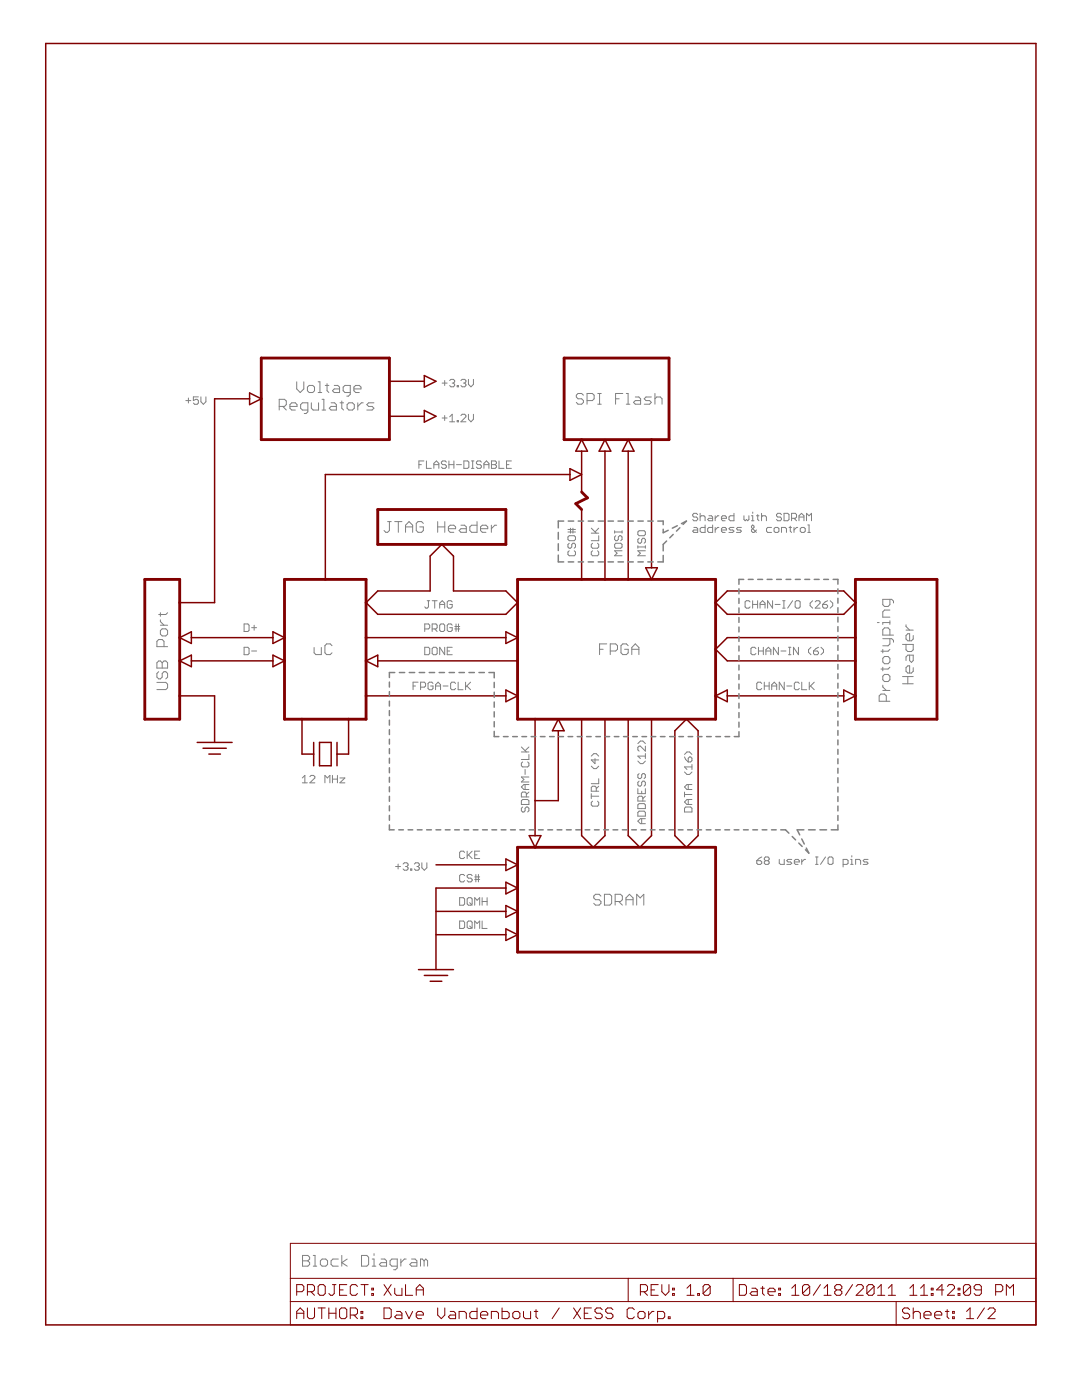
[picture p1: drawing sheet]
<svg xmlns="http://www.w3.org/2000/svg" width="216mm" height="279mm" viewBox="0 0 216 279" stroke-linecap="round" stroke-linejoin="round" font-family="sans-serif">
<g fill="#800000" stroke="#800000" stroke-width=".3">
<path d="M9.1 264.4h197.6z"/>
<path d="M206.7 8.7v255.7z"/>
<path d="M9.1 8.7h197.6z"/>
<path d="M9.1 8.7v255.7z"/>
<path d="M63.8 148.2v4.6z"/>
<path d="M63.8 152.8h2.3z"/>
<path d="M66.1 148.2v4.6z"/>
<path d="M63.8 148.2h2.3z"/>
<path d="M62.6 148.2v2.3z"/>
<path d="M62.6 150.5v2.3z"/>
<path d="M67.2 148.2v2.3z"/>
<path d="M67.2 150.5v2.3z"/>
<path d="M60.3 150.5h2.3z"/>
<path d="M60.3 143.5v7z"/>
<path d="M67.2 150.5h2.4z"/>
<path d="M69.6 143.5v7z"/>
<path d="M73 120.3l2.4-2.4z"/>
<path d="M75.4 117.9h10.4z"/>
<path d="M90.5 117.9h10.4z"/>
<path d="M100.9 117.9l2.4 2.4z"/>
<path d="M103.3 120.3l-2.4 2.3z"/>
<path d="M75.4 122.6h25.5z"/>
<path d="M73 120.3l2.4 2.3z"/>
<path d="M100.9 126.1l2.4 1.2z"/>
<path d="M100.9 126.1v1.2z"/>
<path d="M100.9 127.3v1.1z"/>
<path d="M100.9 128.4l2.4-1.1z"/>
<path d="M73 131.9l2.4-1.2z"/>
<path d="M75.4 130.7v1.2z"/>
<path d="M75.4 131.9v1.2z"/>
<path d="M73 131.9l2.4 1.2z"/>
<path d="M100.9 137.7l2.4 1.2z"/>
<path d="M100.9 137.7v1.2z"/>
<path d="M100.9 138.9v1.1z"/>
<path d="M100.9 140l2.4-1.1z"/>
<path d="M142.8 120.3l2.3-2.4z"/>
<path d="M145.1 117.9h23.3z"/>
<path d="M168.4 117.9l2.3 2.4z"/>
<path d="M170.7 120.3l-2.3 2.3z"/>
<path d="M145.1 122.6h23.3z"/>
<path d="M142.8 120.3l2.3 2.3z"/>
<path d="M142.8 138.9l2.3-1.2z"/>
<path d="M145.1 137.7v1.2z"/>
<path d="M145.1 138.9v1.1z"/>
<path d="M142.8 138.9l2.3 1.1z"/>
<path d="M168.4 137.7l2.3 1.2z"/>
<path d="M168.4 137.7v1.2z"/>
<path d="M168.4 138.9v1.1z"/>
<path d="M168.4 140l2.3-1.1z"/>
<path d="M145.1 127.3h25.6z"/>
<path d="M145.1 127.3l-2.3 2.3z"/>
<path d="M142.8 129.6l2.3 2.3z"/>
<path d="M145.1 131.9h25.6z"/>
<path d="M35.9 131.9l2.3-1.2z"/>
<path d="M38.2 130.7v1.2z"/>
<path d="M38.2 131.9v1.2z"/>
<path d="M35.9 131.9l2.3 1.2z"/>
<path d="M54.5 130.7l2.3 1.2z"/>
<path d="M54.5 130.7v1.2z"/>
<path d="M54.5 131.9v1.2z"/>
<path d="M54.5 133.1l2.3-1.2z"/>
<path d="M54.5 126.1l2.3 1.2z"/>
<path d="M54.5 126.1v1.2z"/>
<path d="M54.5 127.3v1.1z"/>
<path d="M54.5 128.4l2.3-1.1z"/>
<path d="M35.9 127.3l2.3-1.2z"/>
<path d="M38.2 126.1v1.2z"/>
<path d="M38.2 127.3v1.1z"/>
<path d="M35.9 127.3l2.3 1.1z"/>
<path d="M35.9 120.3h6.9z"/>
<path d="M35.9 138.9h6.9z"/>
<path d="M42.8 138.9v9.3z"/>
<path d="M39.3 148.2h7z"/>
<path d="M40.5 149.3h4.6z"/>
<path d="M41.7 150.5h2.3z"/>
<path d="M42.8 79.6v40.7z"/>
<path d="M49.8 78.4l2.3 1.2z"/>
<path d="M49.8 78.4v1.2z"/>
<path d="M49.8 79.6v1.2z"/>
<path d="M49.8 80.8l2.3-1.2z"/>
<path d="M84.7 75l2.3 1.1z"/>
<path d="M84.7 75v1.1z"/>
<path d="M84.7 76.1v1.2z"/>
<path d="M84.7 77.3l2.3-1.2z"/>
<path d="M84.7 81.9l2.3 1.2z"/>
<path d="M84.7 81.9v1.2z"/>
<path d="M84.7 83.1v1.1z"/>
<path d="M84.7 84.2l2.3-1.1z"/>
<path d="M116.1 87.7l-1.2 2.3z"/>
<path d="M114.9 90h1.2z"/>
<path d="M116.1 90h1.1z"/>
<path d="M116.1 87.7l1.1 2.3z"/>
<path d="M120.7 87.7l-1.2 2.3z"/>
<path d="M119.5 90h1.2z"/>
<path d="M120.7 90h1.2z"/>
<path d="M120.7 87.7l1.2 2.3z"/>
<path d="M125.3 87.7l-1.1 2.3z"/>
<path d="M124.2 90h1.1z"/>
<path d="M125.3 90h1.2z"/>
<path d="M125.3 87.7l1.2 2.3z"/>
<path d="M131.2 113.3l-1.2 2.3z"/>
<path d="M130 113.3h1.2z"/>
<path d="M128.8 113.3h1.2z"/>
<path d="M128.8 113.3l1.2 2.3z"/>
<path d="M113.7 93.5l2.4 1.2z"/>
<path d="M113.7 93.5v1.2z"/>
<path d="M113.7 94.7v1.2z"/>
<path d="M113.7 95.9l2.4-1.2z"/>
<path d="M64.9 94.7v20.9z"/>
<path d="M134.7 166.8l2.3 2.3z"/>
<path d="M134.7 145.8v21z"/>
<path d="M134.7 145.8l2.3-2.3z"/>
<path d="M137 143.5l2.3 2.3z"/>
<path d="M139.3 145.8v21z"/>
<path d="M139.3 166.8l-2.3 2.3z"/>
<path d="M125.3 143.5v23.3z"/>
<path d="M125.3 166.8l2.4 2.3z"/>
<path d="M127.7 169.1l2.3-2.3z"/>
<path d="M130 143.5v23.3z"/>
<path d="M116.1 143.5v23.3z"/>
<path d="M116.1 166.8l2.3 2.3z"/>
<path d="M118.4 169.1l2.3-2.3z"/>
<path d="M120.7 143.5v23.3z"/>
<path d="M107.9 166.8l-1.1 2.3z"/>
<path d="M106.8 166.8h1.1z"/>
<path d="M105.6 166.8h1.2z"/>
<path d="M105.6 166.8l1.2 2.3z"/>
<path d="M116.1 101.7v13.9z"/>
<path d="M100.9 171.4l2.4 1.2z"/>
<path d="M100.9 171.4v1.2z"/>
<path d="M100.9 172.6v1.1z"/>
<path d="M100.9 173.7l2.4-1.1z"/>
<path d="M100.9 176.1l2.4 1.1z"/>
<path d="M100.9 176.1v1.1z"/>
<path d="M100.9 177.2v1.2z"/>
<path d="M100.9 178.4l2.4-1.2z"/>
<path d="M87 177.2v16.3z"/>
<path d="M83.5 193.5h7z"/>
<path d="M84.7 194.7h4.6z"/>
<path d="M85.8 195.8h2.4z"/>
<path d="M42.8 79.6h7z"/>
<path d="M77.7 76.1h7z"/>
<path d="M77.7 83.1h7z"/>
<path d="M64.9 94.7h48.8z"/>
<path d="M116.1 90v8.2z"/>
<path d="M120.7 90v25.6z"/>
<path d="M125.3 90v25.6z"/>
<path d="M130 87.7v25.6z"/>
<path d="M38.2 127.3h16.3z"/>
<path d="M38.2 131.9h16.3z"/>
<path d="M75.4 131.9h27.9z"/>
<path d="M73 127.3h27.9z"/>
<path d="M73 138.9h27.9z"/>
<path d="M145.1 138.9h23.3z"/>
<path d="M87 172.6h13.9z"/>
<path d="M87 177.2h13.9z"/>
<path d="M106.8 159.8v7z"/>
<path d="M106.8 143.5v16.3z"/>
<path d="M100.9 180.7l2.4 1.2z"/>
<path d="M100.9 180.7v1.2z"/>
<path d="M100.9 181.9v1.1z"/>
<path d="M100.9 183l2.4-1.1z"/>
<path d="M87 181.9h13.9z"/>
<path d="M100.9 185.4l2.4 1.1z"/>
<path d="M100.9 185.4v1.1z"/>
<path d="M100.9 186.5v1.2z"/>
<path d="M100.9 187.7l2.4-1.2z"/>
<path d="M87 186.5h13.9z"/>
<path d="M111.4 143.5l-1.2 2.3z"/>
<path d="M110.2 145.8h1.2z"/>
<path d="M111.4 145.8h1.2z"/>
<path d="M111.4 143.5l1.2 2.3z"/>
<path d="M111.4 145.8v14z"/>
<path d="M106.8 159.8h4.6z"/>
<path d="M85.8 111v6.9z"/>
<path d="M88.2 108.6l-2.4 2.4z"/>
<path d="M88.2 108.6l2.3 2.4z"/>
<path d="M90.5 111v6.9z"/>
</g>
<g fill="#800000" stroke="#800000" stroke-width=".57">
<path d="M56.8 115.6h8.1z"/>
<path d="M64.9 115.6h8.1z"/>
<path d="M73 115.6v4.7z"/>
<path d="M73 120.3v7z"/>
<path d="M73 127.3v4.6z"/>
<path d="M73 131.9v7z"/>
<path d="M73 138.9v4.6z"/>
<path d="M69.6 143.5h3.4z"/>
<path d="M60.3 143.5h9.3z"/>
<path d="M56.8 143.5h3.5z"/>
<path d="M56.8 131.9v11.6z"/>
<path d="M56.8 127.3v4.6z"/>
<path d="M56.8 115.6v11.7z"/>
<path d="M103.3 115.6v4.7z"/>
<path d="M103.3 120.3v7z"/>
<path d="M103.3 127.3v4.6z"/>
<path d="M103.3 131.9v7z"/>
<path d="M103.3 138.9v4.6z"/>
<path d="M103.3 143.5h3.5z"/>
<path d="M106.8 143.5h36z"/>
<path d="M142.8 138.9v4.6z"/>
<path d="M142.8 129.6v9.3z"/>
<path d="M142.8 120.3v9.3z"/>
<path d="M142.8 115.6v4.7z"/>
<path d="M125.3 115.6h17.5z"/>
<path d="M120.7 115.6h4.6z"/>
<path d="M116.1 115.6h4.6z"/>
<path d="M103.3 115.6h12.8z"/>
<path d="M103.3 169.1h3.5z"/>
<path d="M106.8 169.1h36z"/>
<path d="M142.8 169.1v20.9z"/>
<path d="M103.3 190h39.5z"/>
<path d="M103.3 177.2v12.8z"/>
<path d="M103.3 172.6v4.6z"/>
<path d="M103.3 169.1v3.5z"/>
<path d="M170.7 115.6v4.7z"/>
<path d="M170.7 120.3v7z"/>
<path d="M170.7 127.3v4.6z"/>
<path d="M170.7 131.9v7z"/>
<path d="M170.7 138.9v4.6z"/>
<path d="M170.7 143.5h16.3z"/>
<path d="M187 115.6v27.9z"/>
<path d="M170.7 115.6h16.3z"/>
<path d="M112.6 71.5v16.2z"/>
<path d="M112.6 87.7h3.5z"/>
<path d="M116.1 87.7h13.9z"/>
<path d="M130 87.7h3.5z"/>
<path d="M133.5 71.5v16.2z"/>
<path d="M112.6 71.5h20.9z"/>
<path d="M35.9 115.6v4.7z"/>
<path d="M35.9 120.3v7z"/>
<path d="M35.9 127.3v4.6z"/>
<path d="M35.9 131.9v7z"/>
<path d="M35.9 138.9v4.6z"/>
<path d="M28.9 143.5h7z"/>
<path d="M28.9 115.6v27.9z"/>
<path d="M28.9 115.6h7z"/>
<path d="M52.1 71.5v8.1z"/>
<path d="M52.1 79.6v8.1z"/>
<path d="M52.1 87.7h25.6z"/>
<path d="M77.7 83.1v4.6z"/>
<path d="M77.7 76.1v7z"/>
<path d="M77.7 71.5v4.6z"/>
<path d="M52.1 71.5h25.6z"/>
<path d="M114.9 100.5l1.2 1.2z"/>
<path d="M114.9 100.5l2.3-1.1z"/>
<path d="M116.1 98.2l1.1 1.2z"/>
<path d="M88.2 108.6h12.7z"/>
<path d="M75.4 108.6h12.8z"/>
<path d="M75.4 101.7v6.9z"/>
<path d="M75.4 101.7h25.5z"/>
<path d="M100.9 101.7v6.9z"/>
</g>
<g fill="#800000" stroke="#800000" stroke-width=".2">
<path d="M146.3 259.8h32.5z"/>
<path d="M178.8 259.8h27.9z"/>
<path d="M147.5 256.4v2.1z"/>
<path d="M147.5 258.5h1.1z"/>
<path d="M148.9 258.1l-.3 .4z"/>
<path d="M148.9 256.7v1.4z"/>
<path d="M148.6 256.4l.3 .3z"/>
<path d="M147.5 256.4h1.1z"/>
<path d="M150 257.1h.7z"/>
<path d="M150.7 257.1l.4 .3z"/>
<path d="M151.1 257.4v1.1z"/>
<path d="M150 258.5h1.1z"/>
<path d="M149.7 258.1l.3 .4z"/>
<path d="M149.7 258.1l.3-.3z"/>
<path d="M150 257.8h1.1z"/>
<path d="M152.2 256.7v1.4z"/>
<path d="M152.2 258.1l.3 .4z"/>
<path d="M151.8 257.1h.7z"/>
<path d="M153.6 258.5h.7z"/>
<path d="M153.2 258.1l.4 .4z"/>
<path d="M153.2 257.4v.7z"/>
<path d="M153.2 257.4l.4-.3z"/>
<path d="M153.6 257.1h.7z"/>
<path d="M154.3 257.1l.4 .3z"/>
<path d="M154.7 257.4v.4z"/>
<path d="M153.2 257.8h1.5z"/>
<path d="M155.4 257.1h.3z"/>
<path d="M155.7 257.1v.3z"/>
<path d="M155.4 257.4h.3z"/>
<path d="M155.4 257.1v.3z"/>
<path d="M155.4 258.1h.3z"/>
<path d="M155.7 258.1v.4z"/>
<path d="M155.4 258.5h.3z"/>
<path d="M155.4 258.1v.4z"/>
<path d="M158.7 256.4l-.7 .7z"/>
<path d="M158.7 256.4v2.1z"/>
<path d="M158 258.5h1.4z"/>
<path d="M160.1 256.7v1.4z"/>
<path d="M160.1 256.7l.4-.3z"/>
<path d="M160.5 256.4h.7z"/>
<path d="M161.2 256.4l.4 .3z"/>
<path d="M161.6 256.7v1.4z"/>
<path d="M161.6 258.1l-.4 .4z"/>
<path d="M160.5 258.5h.7z"/>
<path d="M160.1 258.1l.4 .4z"/>
<path d="M160.1 258.1l1.5-1.4z"/>
<path d="M163.7 256.4l-1.4 2.1z"/>
<path d="M165.1 256.4l-.7 .7z"/>
<path d="M165.1 256.4v2.1z"/>
<path d="M164.4 258.5h1.4z"/>
<path d="M166.6 256.7l.3-.3z"/>
<path d="M166.9 256.4h.7z"/>
<path d="M167.6 256.4l.4 .3z"/>
<path d="M168 256.7v.4z"/>
<path d="M167.6 257.4l.4-.3z"/>
<path d="M167.6 257.4l.4 .4z"/>
<path d="M168 257.8v.3z"/>
<path d="M168 258.1l-.4 .4z"/>
<path d="M166.9 258.5h.7z"/>
<path d="M166.6 258.1l.3 .4z"/>
<path d="M166.6 257.8v.3z"/>
<path d="M166.6 257.8l.3-.4z"/>
<path d="M166.6 257.1l.3 .3z"/>
<path d="M166.6 256.7v.4z"/>
<path d="M166.9 257.4h.7z"/>
<path d="M170.1 256.4l-1.4 2.1z"/>
<path d="M170.8 258.5h1.5z"/>
<path d="M170.8 258.5l1.5-1.4z"/>
<path d="M172.3 256.7v.4z"/>
<path d="M171.9 256.4l.4 .3z"/>
<path d="M171.2 256.4h.7z"/>
<path d="M171.2 256.4l-.4 .3z"/>
<path d="M173 256.7v1.4z"/>
<path d="M173 256.7l.3-.3z"/>
<path d="M173.3 256.4h.8z"/>
<path d="M174.1 256.4l.3 .3z"/>
<path d="M174.4 256.7v1.4z"/>
<path d="M174.4 258.1l-.3 .4z"/>
<path d="M173.3 258.5h.8z"/>
<path d="M173 258.1l.3 .4z"/>
<path d="M173 258.1l1.4-1.4z"/>
<path d="M175.1 257.1l.7-.7z"/>
<path d="M175.8 256.4v2.1z"/>
<path d="M175.1 258.5h1.5z"/>
<path d="M177.2 257.1l.8-.7z"/>
<path d="M178 256.4v2.1z"/>
<path d="M177.2 258.5h1.5z"/>
<path d="M182.2 256.4l-.7 .7z"/>
<path d="M182.2 256.4v2.1z"/>
<path d="M181.5 258.5h1.5z"/>
<path d="M184.4 256.4l-.7 .7z"/>
<path d="M184.4 256.4v2.1z"/>
<path d="M183.7 258.5h1.4z"/>
<path d="M185.8 257.1h.4z"/>
<path d="M186.2 257.1v.3z"/>
<path d="M185.8 257.4h.4z"/>
<path d="M185.8 257.1v.3z"/>
<path d="M185.8 258.1h.4z"/>
<path d="M186.2 258.1v.4z"/>
<path d="M185.8 258.5h.4z"/>
<path d="M185.8 258.1v.4z"/>
<path d="M188 256.4v2.1z"/>
<path d="M186.9 257.4l1.1-1z"/>
<path d="M186.9 257.4h1.4z"/>
<path d="M189 258.5h1.5z"/>
<path d="M189 258.5l1.5-1.4z"/>
<path d="M190.5 256.7v.4z"/>
<path d="M190.1 256.4l.4 .3z"/>
<path d="M189.4 256.4h.7z"/>
<path d="M189.4 256.4l-.4 .3z"/>
<path d="M191.2 257.1h.3z"/>
<path d="M191.5 257.1v.3z"/>
<path d="M191.2 257.4h.3z"/>
<path d="M191.2 257.1v.3z"/>
<path d="M191.2 258.1h.3z"/>
<path d="M191.5 258.1v.4z"/>
<path d="M191.2 258.5h.3z"/>
<path d="M191.2 258.1v.4z"/>
<path d="M192.2 256.7v1.4z"/>
<path d="M192.2 256.7l.4-.3z"/>
<path d="M192.6 256.4h.7z"/>
<path d="M193.3 256.4l.4 .3z"/>
<path d="M193.7 256.7v1.4z"/>
<path d="M193.3 258.5l.4-.4z"/>
<path d="M192.6 258.5h.7z"/>
<path d="M192.2 258.1l.4 .4z"/>
<path d="M192.2 258.1l1.5-1.4z"/>
<path d="M194.4 258.1l.3 .4z"/>
<path d="M194.7 258.5h.8z"/>
<path d="M195.5 258.5l.3-.4z"/>
<path d="M195.8 256.7v1.4z"/>
<path d="M195.5 256.4l.3 .3z"/>
<path d="M194.7 256.4h.8z"/>
<path d="M194.7 256.4l-.3 .3z"/>
<path d="M194.4 256.7v.4z"/>
<path d="M194.4 257.1l.3 .3z"/>
<path d="M194.7 257.4h1.1z"/>
<path d="M198.7 256.4v2.1z"/>
<path d="M198.7 256.4h1z"/>
<path d="M199.7 256.4l.4 .3z"/>
<path d="M200.1 256.7v.7z"/>
<path d="M200.1 257.4l-.4 .4z"/>
<path d="M198.7 257.8h1z"/>
<path d="M200.8 256.4v2.1z"/>
<path d="M200.8 256.4l.7 .7z"/>
<path d="M201.5 257.1l.7-.7z"/>
<path d="M202.2 256.4v2.1z"/>
<path d="M206.7 255.1v4.7z"/>
<path d="M181.1 261l.4 .4z"/>
<path d="M180.4 261h.7z"/>
<path d="M180.1 261.4l.3-.4z"/>
<path d="M180.1 261.4v.3z"/>
<path d="M180.1 261.7l.3 .4z"/>
<path d="M180.4 262.1h.7z"/>
<path d="M181.1 262.1l.4 .3z"/>
<path d="M181.5 262.4v.4z"/>
<path d="M181.5 262.8l-.4 .4z"/>
<path d="M180.4 263.2h.7z"/>
<path d="M180.1 262.8l.3 .4z"/>
<path d="M182.2 261v2.2z"/>
<path d="M182.2 262.1l.4-.4z"/>
<path d="M182.6 261.7h.7z"/>
<path d="M183.3 261.7l.3 .4z"/>
<path d="M183.6 262.1v1.1z"/>
<path d="M184.7 263.2h.7z"/>
<path d="M184.4 262.8l.3 .4z"/>
<path d="M184.4 262.1v.7z"/>
<path d="M184.4 262.1l.3-.4z"/>
<path d="M184.7 261.7h.7z"/>
<path d="M185.4 261.7l.4 .4z"/>
<path d="M185.8 262.1v.3z"/>
<path d="M184.4 262.4h1.4z"/>
<path d="M186.9 263.2h.7z"/>
<path d="M186.5 262.8l.4 .4z"/>
<path d="M186.5 262.1v.7z"/>
<path d="M186.5 262.1l.4-.4z"/>
<path d="M186.9 261.7h.7z"/>
<path d="M187.6 261.7l.3 .4z"/>
<path d="M187.9 262.1v.3z"/>
<path d="M186.5 262.4h1.4z"/>
<path d="M189 261.4v1.4z"/>
<path d="M189 262.8l.4 .4z"/>
<path d="M188.6 261.7h.8z"/>
<path d="M190.1 261.7h.3z"/>
<path d="M190.4 261.7v.4z"/>
<path d="M190.1 262.1h.3z"/>
<path d="M190.1 261.7v.4z"/>
<path d="M190.1 262.8h.3z"/>
<path d="M190.4 262.8v.4z"/>
<path d="M190.1 263.2h.3z"/>
<path d="M190.1 262.8v.4z"/>
<path d="M192.9 261.7l.7-.7z"/>
<path d="M193.6 261v2.2z"/>
<path d="M192.9 263.2h1.4z"/>
<path d="M196.4 261l-1.4 2.2z"/>
<path d="M197.1 263.2h1.5z"/>
<path d="M198.6 261.7l-1.5 1.5z"/>
<path d="M198.6 261.4v.3z"/>
<path d="M198.2 261l.4 .4z"/>
<path d="M197.5 261h.7z"/>
<path d="M197.1 261.4l.4-.4z"/>
<path d="M127.8 256.4v2.1z"/>
<path d="M127.8 256.4h1z"/>
<path d="M128.8 256.4l.4 .3z"/>
<path d="M129.2 256.7v.7z"/>
<path d="M129.2 257.4l-.4 .4z"/>
<path d="M127.8 257.8h1z"/>
<path d="M128.5 257.8l.7 .7z"/>
<path d="M129.9 256.4h1.4z"/>
<path d="M129.9 256.4v2.1z"/>
<path d="M129.9 258.5h1.4z"/>
<path d="M129.9 257.4h.7z"/>
<path d="M132.1 256.4v1.4z"/>
<path d="M132.1 257.8l.7 .7z"/>
<path d="M133.5 257.8l-.7 .7z"/>
<path d="M133.5 256.4v1.4z"/>
<path d="M134.2 257.1h.4z"/>
<path d="M134.6 257.1v.3z"/>
<path d="M134.2 257.4h.4z"/>
<path d="M134.2 257.1v.3z"/>
<path d="M134.2 258.1h.4z"/>
<path d="M134.6 258.1v.4z"/>
<path d="M134.2 258.5h.4z"/>
<path d="M134.2 258.1v.4z"/>
<path d="M59.2 256.4v2.1z"/>
<path d="M59.2 256.4h1.1z"/>
<path d="M60.3 256.4l.3 .3z"/>
<path d="M60.6 256.7v.7z"/>
<path d="M60.6 257.4l-.3 .4z"/>
<path d="M59.2 257.8h1.1z"/>
<path d="M61.3 256.4v2.1z"/>
<path d="M61.3 256.4h1.1z"/>
<path d="M62.4 256.4l.4 .3z"/>
<path d="M62.8 256.7v.7z"/>
<path d="M62.8 257.4l-.4 .4z"/>
<path d="M61.3 257.8h1.1z"/>
<path d="M62 257.8l.8 .7z"/>
<path d="M63.8 256.4h.7z"/>
<path d="M63.8 256.4l-.3 .3z"/>
<path d="M63.5 256.7v1.4z"/>
<path d="M63.5 258.1l.3 .4z"/>
<path d="M63.8 258.5h.7z"/>
<path d="M64.5 258.5l.4-.4z"/>
<path d="M64.9 256.7v1.4z"/>
<path d="M64.5 256.4l.4 .3z"/>
<path d="M65.6 258.1l.4 .4z"/>
<path d="M66 258.5h.3z"/>
<path d="M66.3 258.5l.4-.4z"/>
<path d="M66.7 256.4v1.7z"/>
<path d="M66.3 256.4h.7z"/>
<path d="M67.8 256.4h1.4z"/>
<path d="M67.8 256.4v2.1z"/>
<path d="M67.8 258.5h1.4z"/>
<path d="M67.8 257.4h.7z"/>
<path d="M71 256.4l.3 .3z"/>
<path d="M70.3 256.4h.7z"/>
<path d="M70.3 256.4l-.4 .3z"/>
<path d="M69.9 256.7v1.4z"/>
<path d="M69.9 258.1l.4 .4z"/>
<path d="M70.3 258.5h.7z"/>
<path d="M71 258.5l.3-.4z"/>
<path d="M72.7 256.4v2.1z"/>
<path d="M72 256.4h1.5z"/>
<path d="M74.2 257.1h.3z"/>
<path d="M74.5 257.1v.3z"/>
<path d="M74.2 257.4h.3z"/>
<path d="M74.2 257.1v.3z"/>
<path d="M74.2 258.1h.3z"/>
<path d="M74.5 258.1v.4z"/>
<path d="M74.2 258.5h.3z"/>
<path d="M74.2 258.1v.4z"/>
<path d="M76.6 256.4l1.5 2.1z"/>
<path d="M78.1 256.4l-1.5 2.1z"/>
<path d="M78.8 257.1v1z"/>
<path d="M78.8 258.1l.3 .4z"/>
<path d="M79.1 258.5h1.1z"/>
<path d="M80.2 257.1v1.4z"/>
<path d="M80.9 256.4v2.1z"/>
<path d="M80.9 258.5h1.4z"/>
<path d="M83.1 257.1v1.4z"/>
<path d="M83.8 256.4l-.7 .7z"/>
<path d="M83.8 256.4l.7 .7z"/>
<path d="M84.5 257.1v1.4z"/>
<path d="M83.1 257.4h1.4z"/>
<path d="M137.8 256.4l-.7 .7z"/>
<path d="M137.8 256.4v2.1z"/>
<path d="M137.1 258.5h1.4z"/>
<path d="M139.2 258.1v.4z"/>
<path d="M139.2 258.1h.4z"/>
<path d="M139.6 258.1v.4z"/>
<path d="M139.2 258.5h.4z"/>
<path d="M140.3 256.7v1.4z"/>
<path d="M140.6 256.4l-.3 .3z"/>
<path d="M140.6 256.4h.8z"/>
<path d="M141.4 256.4l.3 .3z"/>
<path d="M141.7 256.7v1.4z"/>
<path d="M141.7 258.1l-.3 .4z"/>
<path d="M140.6 258.5h.8z"/>
<path d="M140.3 258.1l.3 .4z"/>
<path d="M141.7 256.7l-1.4 1.4z"/>
<path d="M57.9 255.1h67.4z"/>
<path d="M125.3 255.1h21z"/>
<path d="M146.3 255.1v4.7z"/>
<path d="M125.3 259.8h21z"/>
<path d="M57.9 259.8h67.4z"/>
<path d="M57.9 255.1v4.7z"/>
<path d="M57.9 248.1v7z"/>
<path d="M57.9 248.1h148.8z"/>
<path d="M206.7 248.1v7z"/>
<path d="M146.3 255.1h60.4z"/>
<path d="M125.3 255.1v4.7z"/>
<path d="M59.2 261.7v1.5z"/>
<path d="M59.2 261.7l.7-.7z"/>
<path d="M59.9 261l.7 .7z"/>
<path d="M60.6 261.7v1.5z"/>
<path d="M59.2 262.1h1.4z"/>
<path d="M61.3 261v1.8z"/>
<path d="M61.3 262.8l.4 .4z"/>
<path d="M61.7 263.2h.7z"/>
<path d="M62.4 263.2l.4-.4z"/>
<path d="M62.8 261v1.8z"/>
<path d="M64.2 261v2.2z"/>
<path d="M63.5 261h1.4z"/>
<path d="M65.6 261v2.2z"/>
<path d="M65.6 262.1h1.4z"/>
<path d="M67 261v2.2z"/>
<path d="M68.1 261h.7z"/>
<path d="M67.8 261.4l.3-.4z"/>
<path d="M67.8 261.4v1.4z"/>
<path d="M67.8 262.8l.3 .4z"/>
<path d="M68.1 263.2h.7z"/>
<path d="M68.8 263.2l.4-.4z"/>
<path d="M69.2 261.4v1.4z"/>
<path d="M68.8 261l.4 .4z"/>
<path d="M69.9 261v2.2z"/>
<path d="M69.9 261h1.1z"/>
<path d="M71 261l.3 .4z"/>
<path d="M71.3 261.4v.7z"/>
<path d="M71.3 262.1l-.3 .3z"/>
<path d="M69.9 262.4h1.1z"/>
<path d="M70.6 262.4l.7 .8z"/>
<path d="M72 261.7h.4z"/>
<path d="M72.4 261.7v.4z"/>
<path d="M72 262.1h.4z"/>
<path d="M72 261.7v.4z"/>
<path d="M72 262.8h.4z"/>
<path d="M72.4 262.8v.4z"/>
<path d="M72 263.2h.4z"/>
<path d="M72 262.8v.4z"/>
<path d="M76.6 261v2.2z"/>
<path d="M76.6 263.2h1.1z"/>
<path d="M77.7 263.2l.4-.4z"/>
<path d="M78.1 261.4v1.4z"/>
<path d="M77.7 261l.4 .4z"/>
<path d="M76.6 261h1.1z"/>
<path d="M79.1 261.7h.7z"/>
<path d="M79.8 261.7l.4 .4z"/>
<path d="M80.2 262.1v1.1z"/>
<path d="M79.1 263.2h1.1z"/>
<path d="M78.8 262.8l.3 .4z"/>
<path d="M79.1 262.4l-.3 .4z"/>
<path d="M79.1 262.4h1.1z"/>
<path d="M80.9 261.7l.7 1.5z"/>
<path d="M82.3 261.7l-.7 1.5z"/>
<path d="M83.4 263.2h.7z"/>
<path d="M83.1 262.8l.3 .4z"/>
<path d="M83.1 262.1v.7z"/>
<path d="M83.1 262.1l.3-.4z"/>
<path d="M83.4 261.7h.7z"/>
<path d="M84.1 261.7l.4 .4z"/>
<path d="M84.5 262.1v.3z"/>
<path d="M83.1 262.4h1.4z"/>
<path d="M87.3 261v1.4z"/>
<path d="M87.3 262.4l.8 .8z"/>
<path d="M88.8 262.4l-.7 .8z"/>
<path d="M88.8 261v1.4z"/>
<path d="M89.8 261.7h.8z"/>
<path d="M90.6 261.7l.3 .4z"/>
<path d="M90.9 262.1v1.1z"/>
<path d="M89.8 263.2h1.1z"/>
<path d="M89.5 262.8l.3 .4z"/>
<path d="M89.8 262.4l-.3 .4z"/>
<path d="M89.8 262.4h1.1z"/>
<path d="M91.6 261.7v1.5z"/>
<path d="M91.6 261.7h1.1z"/>
<path d="M92.7 261.7l.3 .4z"/>
<path d="M93 262.1v1.1z"/>
<path d="M95.2 261v2.2z"/>
<path d="M94.1 263.2h1.1z"/>
<path d="M93.7 262.8l.4 .4z"/>
<path d="M93.7 262.1v.7z"/>
<path d="M93.7 262.1l.4-.4z"/>
<path d="M94.1 261.7h1.1z"/>
<path d="M96.2 263.2h.8z"/>
<path d="M95.9 262.8l.3 .4z"/>
<path d="M95.9 262.1v.7z"/>
<path d="M95.9 262.1l.3-.4z"/>
<path d="M96.2 261.7h.8z"/>
<path d="M97 261.7l.3 .4z"/>
<path d="M97.3 262.1v.3z"/>
<path d="M95.9 262.4h1.4z"/>
<path d="M98 261.7v1.5z"/>
<path d="M98 261.7h1.1z"/>
<path d="M99.1 261.7l.4 .4z"/>
<path d="M99.5 262.1v1.1z"/>
<path d="M100.2 261v2.2z"/>
<path d="M100.2 263.2h1z"/>
<path d="M101.2 263.2l.4-.4z"/>
<path d="M101.6 262.1v.7z"/>
<path d="M101.2 261.7l.4 .4z"/>
<path d="M100.2 261.7h1z"/>
<path d="M102.7 263.2h.7z"/>
<path d="M103.4 263.2l.3-.4z"/>
<path d="M103.7 262.1v.7z"/>
<path d="M103.4 261.7l.3 .4z"/>
<path d="M102.7 261.7h.7z"/>
<path d="M102.7 261.7l-.4 .4z"/>
<path d="M102.3 262.1v.7z"/>
<path d="M102.3 262.8l.4 .4z"/>
<path d="M104.5 261.7v1.1z"/>
<path d="M104.5 262.8l.3 .4z"/>
<path d="M104.8 263.2h1.1z"/>
<path d="M105.9 261.7v1.5z"/>
<path d="M107 261.4v1.4z"/>
<path d="M107 262.8l.3 .4z"/>
<path d="M106.6 261.7h.7z"/>
<path d="M111.6 261l-1.4 2.2z"/>
<path d="M114.4 261l1.5 2.2z"/>
<path d="M115.9 261l-1.5 2.2z"/>
<path d="M116.6 261h1.4z"/>
<path d="M116.6 261v2.2z"/>
<path d="M116.6 263.2h1.4z"/>
<path d="M116.6 262.1h.7z"/>
<path d="M119.8 261l.4 .4z"/>
<path d="M119.1 261h.7z"/>
<path d="M118.7 261.4l.4-.4z"/>
<path d="M118.7 261.4v.3z"/>
<path d="M118.7 261.7l.4 .4z"/>
<path d="M119.1 262.1h.7z"/>
<path d="M119.8 262.1l.4 .3z"/>
<path d="M120.2 262.4v.4z"/>
<path d="M120.2 262.8l-.4 .4z"/>
<path d="M119.1 263.2h.7z"/>
<path d="M118.7 262.8l.4 .4z"/>
<path d="M121.9 261l.4 .4z"/>
<path d="M121.2 261h.7z"/>
<path d="M120.9 261.4l.3-.4z"/>
<path d="M120.9 261.4v.3z"/>
<path d="M120.9 261.7l.3 .4z"/>
<path d="M121.2 262.1h.7z"/>
<path d="M121.9 262.1l.4 .3z"/>
<path d="M122.3 262.4v.4z"/>
<path d="M122.3 262.8l-.4 .4z"/>
<path d="M121.2 263.2h.7z"/>
<path d="M120.9 262.8l.3 .4z"/>
<path d="M126.2 261l.4 .4z"/>
<path d="M125.5 261h.7z"/>
<path d="M125.1 261.4l.4-.4z"/>
<path d="M125.1 261.4v1.4z"/>
<path d="M125.1 262.8l.4 .4z"/>
<path d="M125.5 263.2h.7z"/>
<path d="M126.2 263.2l.4-.4z"/>
<path d="M127.6 263.2h.8z"/>
<path d="M128.4 263.2l.3-.4z"/>
<path d="M128.7 262.1v.7z"/>
<path d="M128.4 261.7l.3 .4z"/>
<path d="M127.6 261.7h.8z"/>
<path d="M127.6 261.7l-.3 .4z"/>
<path d="M127.3 262.1v.7z"/>
<path d="M127.3 262.8l.3 .4z"/>
<path d="M129.4 261.7v1.5z"/>
<path d="M130.1 261.7l-.7 .7z"/>
<path d="M130.1 261.7h.4z"/>
<path d="M131.2 261.7v2.2z"/>
<path d="M131.2 261.7h1.1z"/>
<path d="M132.3 261.7l.3 .4z"/>
<path d="M132.6 262.1v.7z"/>
<path d="M132.6 262.8l-.3 .4z"/>
<path d="M131.2 263.2h1.1z"/>
<path d="M133.3 262.8v.4z"/>
<path d="M133.3 262.8h.4z"/>
<path d="M133.7 262.8v.4z"/>
<path d="M133.3 263.2h.4z"/>
<path d="M57.9 259.8v4.6z"/>
<path d="M57.9 264.4h120.9z"/>
<path d="M178.8 264.4h27.9z"/>
<path d="M206.7 259.8v4.6z"/>
<path d="M178.8 259.8v4.6z"/>
</g>
<g fill="#808080" stroke="#808080" stroke-width=".2">
<path d="M31.3 137.6h1.8z"/>
<path d="M33.4 137.3l-.3 .3z"/>
<path d="M33.4 136.5v.8z"/>
<path d="M33.1 136.2l.3 .3z"/>
<path d="M31.3 136.2h1.8z"/>
<path d="M31.7 134l-.4 .4z"/>
<path d="M31.3 134.4v.7z"/>
<path d="M31.3 135.1l.4 .4z"/>
<path d="M31.7 135.5h.3z"/>
<path d="M32 135.5l.4-.4z"/>
<path d="M32.4 134.4v.7z"/>
<path d="M32.4 134.4l.3-.4z"/>
<path d="M32.7 134h.4z"/>
<path d="M33.1 134l.3 .4z"/>
<path d="M33.4 134.4v.7z"/>
<path d="M33.1 135.5l.3-.4z"/>
<path d="M31.3 133.3h2.1z"/>
<path d="M31.3 132.3v1z"/>
<path d="M31.3 132.3l.4-.4z"/>
<path d="M31.7 131.9h.3z"/>
<path d="M32 131.9l.4 .4z"/>
<path d="M32.4 132.3l.3-.4z"/>
<path d="M32.7 131.9h.4z"/>
<path d="M33.1 131.9l.3 .4z"/>
<path d="M33.4 132.3v1z"/>
<path d="M32.4 132.3v1z"/>
<path d="M31.3 129.1h2.1z"/>
<path d="M31.3 128v1.1z"/>
<path d="M31.3 128l.4-.4z"/>
<path d="M31.7 127.6h.7z"/>
<path d="M32.4 127.6l.3 .4z"/>
<path d="M32.7 128v1.1z"/>
<path d="M33.4 125.8v.8z"/>
<path d="M33.1 125.5l.3 .3z"/>
<path d="M32.4 125.5h.7z"/>
<path d="M32 125.8l.4-.3z"/>
<path d="M32 125.8v.8z"/>
<path d="M32 126.6l.4 .3z"/>
<path d="M32.4 126.9h.7z"/>
<path d="M33.1 126.9l.3-.3z"/>
<path d="M32 124.8h1.4z"/>
<path d="M32 124.1l.7 .7z"/>
<path d="M32 123.7v.4z"/>
<path d="M31.7 122.6h1.4z"/>
<path d="M33.4 122.3l-.3 .3z"/>
<path d="M32 122.3v.7z"/>
<path d="M62.7 129.2v1.1z"/>
<path d="M62.7 130.3l.3 .3z"/>
<path d="M63 130.6h1.1z"/>
<path d="M64.1 129.2v1.4z"/>
<path d="M65.9 128.5l.4 .4z"/>
<path d="M65.2 128.5h.7z"/>
<path d="M65.2 128.5l-.4 .4z"/>
<path d="M64.8 128.9v1.4z"/>
<path d="M64.8 130.3l.4 .3z"/>
<path d="M65.2 130.6h.7z"/>
<path d="M66.3 130.3l-.4 .3z"/>
<path d="M119.6 128.5v2.1z"/>
<path d="M119.6 128.5h1.5z"/>
<path d="M119.6 129.6h.8z"/>
<path d="M121.8 128.5v2.1z"/>
<path d="M121.8 128.5h1.1z"/>
<path d="M122.9 128.5l.3 .4z"/>
<path d="M123.2 128.9v.7z"/>
<path d="M122.9 129.9l.3-.3z"/>
<path d="M121.8 129.9h1.1z"/>
<path d="M125 128.5l.3 .4z"/>
<path d="M124.3 128.5h.7z"/>
<path d="M124.3 128.5l-.4 .4z"/>
<path d="M123.9 128.9v1.4z"/>
<path d="M123.9 130.3l.4 .3z"/>
<path d="M124.3 130.6h.7z"/>
<path d="M125 130.6l.3-.3z"/>
<path d="M125.3 129.6v.7z"/>
<path d="M124.6 129.6h.7z"/>
<path d="M126.1 129.2v1.4z"/>
<path d="M126.8 128.5l-.7 .7z"/>
<path d="M126.8 128.5l.7 .7z"/>
<path d="M127.5 129.2v1.4z"/>
<path d="M126.1 129.6h1.4z"/>
<path d="M180.1 136.5h2.1z"/>
<path d="M181.1 135v1.5z"/>
<path d="M180.1 135h2.1z"/>
<path d="M182.2 133.2v.8z"/>
<path d="M182.2 134l-.3 .3z"/>
<path d="M181.1 134.3h.8z"/>
<path d="M180.8 134l.3 .3z"/>
<path d="M180.8 133.2v.8z"/>
<path d="M180.8 133.2l.3-.3z"/>
<path d="M181.1 132.9h.4z"/>
<path d="M181.5 132.9v1.4z"/>
<path d="M180.8 131.1v.7z"/>
<path d="M181.1 130.7l-.3 .4z"/>
<path d="M181.1 130.7h1.1z"/>
<path d="M182.2 130.7v1.1z"/>
<path d="M182.2 131.8l-.3 .4z"/>
<path d="M181.5 131.8l.4 .4z"/>
<path d="M181.5 130.7v1.1z"/>
<path d="M180.1 128.6h2.1z"/>
<path d="M182.2 128.6v1.1z"/>
<path d="M181.9 130l.3-.3z"/>
<path d="M181.1 130h.8z"/>
<path d="M180.8 129.7l.3 .3z"/>
<path d="M180.8 128.6v1.1z"/>
<path d="M182.2 126.8v.7z"/>
<path d="M181.9 127.9l.3-.4z"/>
<path d="M181.1 127.9h.8z"/>
<path d="M180.8 127.5l.3 .4z"/>
<path d="M180.8 126.8v.7z"/>
<path d="M180.8 126.8l.3-.3z"/>
<path d="M181.1 126.5h.4z"/>
<path d="M181.5 126.5v1.4z"/>
<path d="M180.8 125.8h1.4z"/>
<path d="M180.8 125l.7 .8z"/>
<path d="M180.8 124.7v.3z"/>
<path d="M116.1 78.5l.3 .4z"/>
<path d="M115.3 78.5h.8z"/>
<path d="M115 78.9l.3-.4z"/>
<path d="M115 78.9v.3z"/>
<path d="M115 79.2l.3 .4z"/>
<path d="M115.3 79.6h.8z"/>
<path d="M116.1 79.6l.3 .3z"/>
<path d="M116.4 79.9v.4z"/>
<path d="M116.4 80.3l-.3 .4z"/>
<path d="M115.3 80.7h.8z"/>
<path d="M115 80.3l.3 .4z"/>
<path d="M117.1 78.5v2.2z"/>
<path d="M117.1 78.5h1.1z"/>
<path d="M118.2 78.5l.4 .4z"/>
<path d="M118.6 78.9v.7z"/>
<path d="M118.6 79.6l-.4 .3z"/>
<path d="M117.1 79.9h1.1z"/>
<path d="M119.3 80.7h.7z"/>
<path d="M119.6 78.5v2.2z"/>
<path d="M119.3 78.5h.7z"/>
<path d="M122.8 78.5v2.2z"/>
<path d="M122.8 78.5h1.5z"/>
<path d="M122.8 79.6h.7z"/>
<path d="M125 78.5h.3z"/>
<path d="M125.3 78.5v2.2z"/>
<path d="M125 80.7h.7z"/>
<path d="M126.8 79.2h.7z"/>
<path d="M127.5 79.2l.3 .4z"/>
<path d="M127.8 79.6v1.1z"/>
<path d="M126.8 80.7h1z"/>
<path d="M126.4 80.3l.4 .4z"/>
<path d="M126.4 80.3l.4-.4z"/>
<path d="M126.8 79.9h1z"/>
<path d="M128.5 80.7h1.1z"/>
<path d="M130 80.3l-.4 .4z"/>
<path d="M129.6 79.9l.4 .4z"/>
<path d="M128.9 79.9h.7z"/>
<path d="M128.5 79.6l.4 .3z"/>
<path d="M128.5 79.6l.4-.4z"/>
<path d="M128.9 79.2h1.1z"/>
<path d="M130.7 78.5v2.2z"/>
<path d="M130.7 79.6l.3-.4z"/>
<path d="M131 79.2h.8z"/>
<path d="M131.8 79.2l.3 .4z"/>
<path d="M132.1 79.6v1.1z"/>
<path d="M119.5 178.5l.4 .3z"/>
<path d="M118.8 178.5h.7z"/>
<path d="M118.8 178.5l-.3 .3z"/>
<path d="M118.5 178.8v.4z"/>
<path d="M118.5 179.2l.3 .4z"/>
<path d="M118.8 179.6h.7z"/>
<path d="M119.5 179.6l.4 .3z"/>
<path d="M119.9 179.9v.4z"/>
<path d="M119.9 180.3l-.4 .3z"/>
<path d="M118.8 180.6h.7z"/>
<path d="M118.5 180.3l.3 .3z"/>
<path d="M120.6 178.5v2.1z"/>
<path d="M120.6 180.6h1.1z"/>
<path d="M121.7 180.6l.3-.3z"/>
<path d="M122 178.8v1.5z"/>
<path d="M121.7 178.5l.3 .3z"/>
<path d="M120.6 178.5h1.1z"/>
<path d="M122.7 178.5v2.1z"/>
<path d="M122.7 178.5h1.1z"/>
<path d="M123.8 178.5l.4 .3z"/>
<path d="M124.2 178.8v.8z"/>
<path d="M124.2 179.6l-.4 .3z"/>
<path d="M122.7 179.9h1.1z"/>
<path d="M123.5 179.9l.7 .7z"/>
<path d="M124.9 179.2v1.4z"/>
<path d="M125.6 178.5l-.7 .7z"/>
<path d="M125.6 178.5l.7 .7z"/>
<path d="M126.3 179.2v1.4z"/>
<path d="M124.9 179.6h1.4z"/>
<path d="M127 178.5v2.1z"/>
<path d="M127 178.5l.7 .7z"/>
<path d="M127.7 179.2l.8-.7z"/>
<path d="M128.5 178.5v2.1z"/>
<path d="M84.8 121.1l.2 .3z"/>
<path d="M85 121.4h.2z"/>
<path d="M85.5 121.1l-.3 .3z"/>
<path d="M85.5 119.9v1.2z"/>
<path d="M85.2 119.9h.5z"/>
<path d="M86.7 119.9v1.5z"/>
<path d="M86.2 119.9h1z"/>
<path d="M87.7 120.4v1z"/>
<path d="M87.7 120.4l.5-.5z"/>
<path d="M88.2 119.9l.5 .5z"/>
<path d="M88.7 120.4v1z"/>
<path d="M87.7 120.6h1z"/>
<path d="M90 119.9l.2 .2z"/>
<path d="M89.5 119.9h.5z"/>
<path d="M89.2 120.1l.3-.2z"/>
<path d="M89.2 120.1v1z"/>
<path d="M89.2 121.1l.3 .3z"/>
<path d="M89.5 121.4h.5z"/>
<path d="M90 121.4l.2-.3z"/>
<path d="M90.2 120.6v.5z"/>
<path d="M89.7 120.6h.5z"/>
<path d="M84.8 124.5v1.5z"/>
<path d="M84.8 124.5h.7z"/>
<path d="M85.5 124.5l.2 .3z"/>
<path d="M85.7 124.8v.5z"/>
<path d="M85.7 125.3l-.2 .2z"/>
<path d="M84.8 125.5h.7z"/>
<path d="M86.2 124.5v1.5z"/>
<path d="M86.2 124.5h.8z"/>
<path d="M87 124.5l.2 .3z"/>
<path d="M87.2 124.8v.5z"/>
<path d="M87.2 125.3l-.2 .2z"/>
<path d="M86.2 125.5h.8z"/>
<path d="M86.7 125.5l.5 .5z"/>
<path d="M88 124.5h.5z"/>
<path d="M88 124.5l-.3 .3z"/>
<path d="M87.7 124.8v1z"/>
<path d="M87.7 125.8l.3 .2z"/>
<path d="M88 126h.5z"/>
<path d="M88.5 126l.2-.2z"/>
<path d="M88.7 124.8v1z"/>
<path d="M88.5 124.5l.2 .3z"/>
<path d="M90 124.5l.2 .3z"/>
<path d="M89.5 124.5h.5z"/>
<path d="M89.5 124.5l-.3 .3z"/>
<path d="M89.2 124.8v1z"/>
<path d="M89.2 125.8l.3 .2z"/>
<path d="M89.5 126h.5z"/>
<path d="M90 126l.2-.2z"/>
<path d="M90.2 125.3v.5z"/>
<path d="M89.7 125.3h.5z"/>
<path d="M91 124.5v1.5z"/>
<path d="M91.5 124.5v1.5z"/>
<path d="M90.7 125h.8z"/>
<path d="M91.5 125h.2z"/>
<path d="M90.7 125.5h1z"/>
<path d="M84.8 129.2v1.5z"/>
<path d="M84.8 130.7h.7z"/>
<path d="M85.5 130.7l.2-.3z"/>
<path d="M85.7 129.4v1z"/>
<path d="M85.5 129.2l.2 .2z"/>
<path d="M84.8 129.2h.7z"/>
<path d="M86.5 129.2h.5z"/>
<path d="M86.5 129.2l-.3 .2z"/>
<path d="M86.2 129.4v1z"/>
<path d="M86.2 130.4l.3 .3z"/>
<path d="M86.5 130.7h.5z"/>
<path d="M87.2 130.4l-.2 .3z"/>
<path d="M87.2 129.4v1z"/>
<path d="M87 129.2l.2 .2z"/>
<path d="M87.7 129.2v1.5z"/>
<path d="M87.7 129.2l1 1.5z"/>
<path d="M88.7 129.2v1.5z"/>
<path d="M89.2 129.2h1z"/>
<path d="M89.2 129.2v1.5z"/>
<path d="M89.2 130.7h1z"/>
<path d="M89.2 129.9h.5z"/>
<path d="M82.4 136.1v1.5z"/>
<path d="M82.4 136.1h1z"/>
<path d="M82.4 136.9h.5z"/>
<path d="M83.9 136.1v1.5z"/>
<path d="M83.9 136.1h.8z"/>
<path d="M84.7 136.1l.2 .3z"/>
<path d="M84.9 136.4v.5z"/>
<path d="M84.7 137.1l.2-.2z"/>
<path d="M83.9 137.1h.8z"/>
<path d="M86.2 136.1l.2 .3z"/>
<path d="M85.7 136.1h.5z"/>
<path d="M85.7 136.1l-.3 .3z"/>
<path d="M85.4 136.4v1z"/>
<path d="M85.4 137.4l.3 .2z"/>
<path d="M85.7 137.6h.5z"/>
<path d="M86.4 137.4l-.2 .2z"/>
<path d="M86.4 136.9v.5z"/>
<path d="M85.9 136.9h.5z"/>
<path d="M86.9 136.7v.9z"/>
<path d="M86.9 136.7l.5-.6z"/>
<path d="M87.4 136.1l.5 .6z"/>
<path d="M87.9 136.7v.9z"/>
<path d="M86.9 136.9h1z"/>
<path d="M88.4 136.9h1z"/>
<path d="M90.7 136.1l.2 .3z"/>
<path d="M90.1 136.1h.6z"/>
<path d="M90.1 136.1l-.2 .3z"/>
<path d="M89.9 136.4v1z"/>
<path d="M89.9 137.4l.2 .2z"/>
<path d="M90.1 137.6h.6z"/>
<path d="M90.7 137.6l.2-.2z"/>
<path d="M91.4 136.1v1.5z"/>
<path d="M91.4 137.6h1z"/>
<path d="M92.9 136.1v1.5z"/>
<path d="M93.9 136.1l-1 1z"/>
<path d="M93.2 136.9l.7 .7z"/>
<path d="M151.7 136.1l.3 .3z"/>
<path d="M151.2 136.1h.5z"/>
<path d="M151.2 136.1l-.2 .3z"/>
<path d="M151 136.4v1z"/>
<path d="M151 137.4l.2 .2z"/>
<path d="M151.2 137.6h.5z"/>
<path d="M152 137.4l-.3 .2z"/>
<path d="M152.5 136.1v1.5z"/>
<path d="M152.5 136.9h1z"/>
<path d="M153.5 136.1v1.5z"/>
<path d="M154 136.7v.9z"/>
<path d="M154 136.7l.5-.6z"/>
<path d="M154.5 136.1l.5 .6z"/>
<path d="M155 136.7v.9z"/>
<path d="M154 136.9h1z"/>
<path d="M155.5 136.1v1.5z"/>
<path d="M155.5 136.1l1 1.5z"/>
<path d="M156.5 136.1v1.5z"/>
<path d="M157 136.9h1z"/>
<path d="M159.2 136.1l.3 .3z"/>
<path d="M158.7 136.1h.5z"/>
<path d="M158.7 136.1l-.2 .3z"/>
<path d="M158.5 136.4v1z"/>
<path d="M158.5 137.4l.2 .2z"/>
<path d="M158.7 137.6h.5z"/>
<path d="M159.5 137.4l-.3 .2z"/>
<path d="M160 136.1v1.5z"/>
<path d="M160 137.6h1z"/>
<path d="M161.5 136.1v1.5z"/>
<path d="M161.5 137.1l1-1z"/>
<path d="M161.7 136.9l.8 .7z"/>
<path d="M150.6 129.2l.2 .2z"/>
<path d="M150.1 129.2h.5z"/>
<path d="M150.1 129.2l-.3 .2z"/>
<path d="M149.8 129.4v1z"/>
<path d="M149.8 130.4l.3 .3z"/>
<path d="M150.1 130.7h.5z"/>
<path d="M150.6 130.7l.2-.3z"/>
<path d="M151.3 129.2v1.5z"/>
<path d="M151.3 129.9h1z"/>
<path d="M152.3 129.2v1.5z"/>
<path d="M152.8 129.7v1z"/>
<path d="M152.8 129.7l.5-.5z"/>
<path d="M153.3 129.2l.5 .5z"/>
<path d="M153.8 129.7v1z"/>
<path d="M152.8 129.9h1z"/>
<path d="M154.3 129.2v1.5z"/>
<path d="M154.3 129.2l1 1.5z"/>
<path d="M155.3 129.2v1.5z"/>
<path d="M155.8 129.9h1z"/>
<path d="M157.3 130.7h.5z"/>
<path d="M157.6 129.2v1.5z"/>
<path d="M157.3 129.2h.5z"/>
<path d="M158.3 129.2v1.5z"/>
<path d="M158.3 129.2l1 1.5z"/>
<path d="M159.3 129.2v1.5z"/>
<path d="M161.3 130.2l.5 .5z"/>
<path d="M161.3 129.7v.5z"/>
<path d="M161.3 129.7l.5-.5z"/>
<path d="M162.8 129.4l.5-.2z"/>
<path d="M162.8 129.4l-.5 .5z"/>
<path d="M162.3 129.9v.5z"/>
<path d="M162.3 130.4l.3 .3z"/>
<path d="M162.6 130.7h.5z"/>
<path d="M163.1 130.7l.2-.3z"/>
<path d="M163.3 130.2v.2z"/>
<path d="M163.1 129.9l.2 .3z"/>
<path d="M162.3 129.9h.8z"/>
<path d="M163.8 130.7l.5-.5z"/>
<path d="M164.3 129.7v.5z"/>
<path d="M163.8 129.2l.5 .5z"/>
<path d="M149.4 119.9l.3 .2z"/>
<path d="M148.9 119.9h.5z"/>
<path d="M148.7 120.1l.2-.2z"/>
<path d="M148.7 120.1v1z"/>
<path d="M148.7 121.1l.2 .3z"/>
<path d="M148.9 121.4h.5z"/>
<path d="M149.4 121.4l.3-.3z"/>
<path d="M150.2 119.9v1.5z"/>
<path d="M150.2 120.6h1z"/>
<path d="M151.2 119.9v1.5z"/>
<path d="M151.7 120.4v1z"/>
<path d="M151.7 120.4l.5-.5z"/>
<path d="M152.2 119.9l.5 .5z"/>
<path d="M152.7 120.4v1z"/>
<path d="M151.7 120.6h1z"/>
<path d="M153.2 119.9v1.5z"/>
<path d="M153.2 119.9l1 1.5z"/>
<path d="M154.2 119.9v1.5z"/>
<path d="M154.7 120.6h1z"/>
<path d="M156.2 121.4h.5z"/>
<path d="M156.4 119.9v1.5z"/>
<path d="M156.2 119.9h.5z"/>
<path d="M158.2 119.9l-1 1.5z"/>
<path d="M158.9 119.9h.5z"/>
<path d="M158.7 120.1l.2-.2z"/>
<path d="M158.7 120.1v1z"/>
<path d="M158.7 121.1l.2 .3z"/>
<path d="M158.9 121.4h.5z"/>
<path d="M159.4 121.4l.3-.3z"/>
<path d="M159.7 120.1v1z"/>
<path d="M159.4 119.9l.3 .2z"/>
<path d="M161.6 120.9l.6 .5z"/>
<path d="M161.6 120.4v.5z"/>
<path d="M161.6 120.4l.6-.5z"/>
<path d="M162.7 121.4h.9z"/>
<path d="M163.6 120.4l-.9 1z"/>
<path d="M163.6 120.1v.3z"/>
<path d="M163.4 119.9l.2 .2z"/>
<path d="M162.9 119.9h.5z"/>
<path d="M162.9 119.9l-.2 .2z"/>
<path d="M164.7 120.1l.4-.2z"/>
<path d="M164.7 120.1l-.6 .5z"/>
<path d="M164.1 120.6v.5z"/>
<path d="M164.1 121.1l.3 .3z"/>
<path d="M164.4 121.4h.5z"/>
<path d="M165.1 121.1l-.2 .3z"/>
<path d="M165.1 120.9v.2z"/>
<path d="M164.9 120.6l.2 .3z"/>
<path d="M164.1 120.6h.8z"/>
<path d="M165.7 121.4l.5-.5z"/>
<path d="M166.2 120.4v.5z"/>
<path d="M165.7 119.9l.5 .5z"/>
<path d="M59.2 76.2v1.4z"/>
<path d="M59.2 77.6l.7 .7z"/>
<path d="M59.9 78.3l.7-.7z"/>
<path d="M60.6 76.2v1.4z"/>
<path d="M61.7 78.3h.7z"/>
<path d="M62.4 78.3l.4-.3z"/>
<path d="M62.8 77.3v.7z"/>
<path d="M62.4 76.9l.4 .4z"/>
<path d="M61.7 76.9h.7z"/>
<path d="M61.3 77.3l.4-.4z"/>
<path d="M61.3 77.3v.7z"/>
<path d="M61.3 78l.4 .3z"/>
<path d="M63.5 76.2h.3z"/>
<path d="M63.8 76.2v2.1z"/>
<path d="M63.5 78.3h.7z"/>
<path d="M65.3 76.6v1.4z"/>
<path d="M65.3 78l.3 .3z"/>
<path d="M64.9 76.9h.7z"/>
<path d="M66.7 76.9h.7z"/>
<path d="M67.4 76.9l.4 .4z"/>
<path d="M67.8 77.3v1z"/>
<path d="M66.7 78.3h1.1z"/>
<path d="M66.3 78l.4 .3z"/>
<path d="M66.3 78l.4-.4z"/>
<path d="M66.7 77.6h1.1z"/>
<path d="M69.2 79.1h.3z"/>
<path d="M69.5 79.1l.4-.4z"/>
<path d="M69.9 76.9v1.8z"/>
<path d="M68.8 76.9h1.1z"/>
<path d="M68.5 77.3l.3-.4z"/>
<path d="M68.5 77.3v.7z"/>
<path d="M68.5 78l.3 .3z"/>
<path d="M68.8 78.3h1.1z"/>
<path d="M71 78.3h.7z"/>
<path d="M70.6 78l.4 .3z"/>
<path d="M70.6 77.3v.7z"/>
<path d="M70.6 77.3l.4-.4z"/>
<path d="M71 76.9h.7z"/>
<path d="M71.7 76.9l.3 .4z"/>
<path d="M72 77.3v.3z"/>
<path d="M70.6 77.6h1.4z"/>
<path d="M48.7 124.5v1.5z"/>
<path d="M48.7 126h.8z"/>
<path d="M49.7 125.8l-.2 .2z"/>
<path d="M49.7 124.8v1z"/>
<path d="M49.5 124.5l.2 .3z"/>
<path d="M48.7 124.5h.8z"/>
<path d="M50.2 125.3h1z"/>
<path d="M50.7 124.8v1z"/>
<path d="M48.7 129.2v1.5z"/>
<path d="M48.7 130.7h.8z"/>
<path d="M49.5 130.7l.2-.3z"/>
<path d="M49.7 129.4v1z"/>
<path d="M49.5 129.2l.2 .2z"/>
<path d="M48.7 129.2h.8z"/>
<path d="M50.2 129.9h1z"/>
<path d="M37.1 79.9h1z"/>
<path d="M37.6 79.4v1z"/>
<path d="M38.6 79.2h1z"/>
<path d="M38.6 79.2v.7z"/>
<path d="M38.6 79.9l.5-.2z"/>
<path d="M39.1 79.7h.2z"/>
<path d="M39.3 79.7l.3 .2z"/>
<path d="M39.6 79.9v.5z"/>
<path d="M39.6 80.4l-.3 .3z"/>
<path d="M38.8 80.7h.5z"/>
<path d="M38.6 80.4l.2 .3z"/>
<path d="M40.1 79.2v1z"/>
<path d="M40.1 80.2l.5 .5z"/>
<path d="M40.6 80.7l.5-.5z"/>
<path d="M41.1 79.2v1z"/>
<path d="M88.2 76.5h1z"/>
<path d="M88.7 75.9v1z"/>
<path d="M89.7 75.9l.3-.2z"/>
<path d="M90 75.7h.5z"/>
<path d="M90.5 75.7l.2 .2z"/>
<path d="M90.7 75.9v.3z"/>
<path d="M90.5 76.5l.2-.3z"/>
<path d="M90.2 76.5h.3z"/>
<path d="M90.5 76.5l.2 .2z"/>
<path d="M90.7 76.7v.2z"/>
<path d="M90.7 76.9l-.2 .3z"/>
<path d="M90 77.2h.5z"/>
<path d="M89.7 76.9l.3 .3z"/>
<path d="M91.2 76.9v.3z"/>
<path d="M91.2 76.9h.3z"/>
<path d="M91.5 76.9v.3z"/>
<path d="M91.2 77.2h.3z"/>
<path d="M92 75.9l.2-.2z"/>
<path d="M92.2 75.7h.5z"/>
<path d="M92.7 75.7l.3 .2z"/>
<path d="M93 75.9v.3z"/>
<path d="M93 76.2l-.3 .3z"/>
<path d="M92.5 76.5h.2z"/>
<path d="M92.7 76.5l.3 .2z"/>
<path d="M93 76.7v.2z"/>
<path d="M93 76.9l-.3 .3z"/>
<path d="M92.2 77.2h.5z"/>
<path d="M92 76.9l.2 .3z"/>
<path d="M93.5 75.7v1z"/>
<path d="M93.5 76.7l.5 .5z"/>
<path d="M94 77.2l.5-.5z"/>
<path d="M94.5 75.7v1z"/>
<path d="M88.2 83.4h1z"/>
<path d="M88.7 82.9v1z"/>
<path d="M89.7 83.2l.5-.5z"/>
<path d="M90.2 82.7v1.5z"/>
<path d="M89.7 84.2h1z"/>
<path d="M91.2 83.9v.3z"/>
<path d="M91.2 83.9h.3z"/>
<path d="M91.5 83.9v.3z"/>
<path d="M91.2 84.2h.3z"/>
<path d="M92 84.2h1z"/>
<path d="M92 84.2l1-1z"/>
<path d="M93 82.9v.3z"/>
<path d="M92.7 82.7l.3 .2z"/>
<path d="M92.2 82.7h.5z"/>
<path d="M92.2 82.7l-.2 .2z"/>
<path d="M93.5 82.7v1z"/>
<path d="M93.5 83.7l.5 .5z"/>
<path d="M94.5 83.7l-.5 .5z"/>
<path d="M94.5 82.7v1z"/>
<path d="M55.7 79.7v2.1z"/>
<path d="M55.7 79.7h1.1z"/>
<path d="M56.8 79.7l.3 .3z"/>
<path d="M57.1 80v.8z"/>
<path d="M57.1 80.8l-.3 .3z"/>
<path d="M55.7 81.1h1.1z"/>
<path d="M56.4 81.1l.7 .7z"/>
<path d="M58.2 81.8h.7z"/>
<path d="M57.8 81.5l.4 .3z"/>
<path d="M57.8 80.8v.7z"/>
<path d="M57.8 80.8l.4-.4z"/>
<path d="M58.2 80.4h.7z"/>
<path d="M58.9 80.4l.4 .4z"/>
<path d="M59.3 80.8v.3z"/>
<path d="M57.8 81.1h1.5z"/>
<path d="M60.7 82.5h.4z"/>
<path d="M61.1 82.5l.3-.3z"/>
<path d="M61.4 80.4v1.8z"/>
<path d="M60.3 80.4h1.1z"/>
<path d="M60.3 80.4l-.3 .4z"/>
<path d="M60 80.8v.7z"/>
<path d="M60 81.5l.3 .3z"/>
<path d="M60.3 81.8h1.1z"/>
<path d="M62.1 80.4v1.1z"/>
<path d="M62.1 81.5l.4 .3z"/>
<path d="M62.5 81.8h1.1z"/>
<path d="M63.6 80.4v1.4z"/>
<path d="M64.3 79.7h.3z"/>
<path d="M64.6 79.7v2.1z"/>
<path d="M64.3 81.8h.7z"/>
<path d="M66.1 80.4h.7z"/>
<path d="M66.8 80.4l.3 .4z"/>
<path d="M67.1 80.8v1z"/>
<path d="M66.1 81.8h1z"/>
<path d="M65.7 81.5l.4 .3z"/>
<path d="M65.7 81.5l.4-.4z"/>
<path d="M66.1 81.1h1z"/>
<path d="M68.2 80v1.5z"/>
<path d="M68.2 81.5l.4 .3z"/>
<path d="M67.8 80.4h.8z"/>
<path d="M69.6 81.8h.7z"/>
<path d="M70.3 81.8l.4-.3z"/>
<path d="M70.7 80.8v.7z"/>
<path d="M70.3 80.4l.4 .4z"/>
<path d="M69.6 80.4h.7z"/>
<path d="M69.3 80.8l.3-.4z"/>
<path d="M69.3 80.8v.7z"/>
<path d="M69.3 81.5l.3 .3z"/>
<path d="M71.4 80.4v1.4z"/>
<path d="M71.4 81.1l.7-.7z"/>
<path d="M72.1 80.4h.4z"/>
<path d="M73.2 81.8h1.1z"/>
<path d="M74.3 81.8l.3-.3z"/>
<path d="M74.3 81.1l.3 .4z"/>
<path d="M73.6 81.1h.7z"/>
<path d="M73.2 80.8l.4 .3z"/>
<path d="M73.2 80.8l.4-.4z"/>
<path d="M73.6 80.4h1z"/>
<path d="M127.3 110.9h1.5z"/>
<path d="M127.3 110.9l.5-.5z"/>
<path d="M127.3 109.9l.5 .5z"/>
<path d="M127.3 109.9h1.5z"/>
<path d="M128.8 108.9v.5z"/>
<path d="M127.3 109.2h1.5z"/>
<path d="M127.3 108.9v.5z"/>
<path d="M127.5 107.4l-.2 .3z"/>
<path d="M127.3 107.7v.5z"/>
<path d="M127.3 108.2l.2 .2z"/>
<path d="M127.5 108.4h.3z"/>
<path d="M128 108.2l-.2 .2z"/>
<path d="M128 107.7v.5z"/>
<path d="M128.3 107.4l-.3 .3z"/>
<path d="M128.3 107.4h.2z"/>
<path d="M128.5 107.4l.3 .3z"/>
<path d="M128.8 107.7v.5z"/>
<path d="M128.8 108.2l-.3 .2z"/>
<path d="M127.3 106.2v.5z"/>
<path d="M127.3 106.7l.2 .2z"/>
<path d="M127.5 106.9h1z"/>
<path d="M128.5 106.9l.3-.2z"/>
<path d="M128.8 106.2v.5z"/>
<path d="M128.5 105.9l.3 .3z"/>
<path d="M127.5 105.9h1z"/>
<path d="M127.5 105.9l-.2 .3z"/>
<path d="M118.2 109.9l-.2 .3z"/>
<path d="M118 110.2v.5z"/>
<path d="M118 110.7l.2 .2z"/>
<path d="M118.2 110.9h1z"/>
<path d="M119.5 110.7l-.3 .2z"/>
<path d="M119.5 110.2v.5z"/>
<path d="M119.2 109.9l.3 .3z"/>
<path d="M118.2 108.4l-.2 .3z"/>
<path d="M118 108.7v.5z"/>
<path d="M118 109.2l.2 .2z"/>
<path d="M118.2 109.4h1z"/>
<path d="M119.5 109.2l-.3 .2z"/>
<path d="M119.5 108.7v.5z"/>
<path d="M119.2 108.4l.3 .3z"/>
<path d="M118 107.9h1.5z"/>
<path d="M119.5 106.9v1z"/>
<path d="M118 106.4h1.5z"/>
<path d="M118 105.4l1 1z"/>
<path d="M119.5 105.4l-.8 .8z"/>
<path d="M113.6 109.9l-.3 .3z"/>
<path d="M113.3 110.2v.5z"/>
<path d="M113.3 110.7l.3 .2z"/>
<path d="M113.6 110.9h1z"/>
<path d="M114.6 110.9l.2-.2z"/>
<path d="M114.8 110.2v.5z"/>
<path d="M114.6 109.9l.2 .3z"/>
<path d="M113.6 108.4l-.3 .3z"/>
<path d="M113.3 108.7v.5z"/>
<path d="M113.3 109.2l.3 .2z"/>
<path d="M113.6 109.4h.2z"/>
<path d="M113.8 109.4l.3-.2z"/>
<path d="M114.1 108.7v.5z"/>
<path d="M114.3 108.4l-.2 .3z"/>
<path d="M114.3 108.4h.3z"/>
<path d="M114.6 108.4l.2 .3z"/>
<path d="M114.8 108.7v.5z"/>
<path d="M114.8 109.2l-.2 .2z"/>
<path d="M113.3 107.2v.5z"/>
<path d="M113.3 107.7l.3 .2z"/>
<path d="M113.6 107.9h1z"/>
<path d="M114.6 107.9l.2-.2z"/>
<path d="M114.8 107.2v.5z"/>
<path d="M114.6 106.9l.2 .3z"/>
<path d="M113.6 106.9h1z"/>
<path d="M113.3 107.2l.3-.3z"/>
<path d="M113.3 106.2h1.5z"/>
<path d="M113.3 105.7h1.5z"/>
<path d="M113.8 105.7v.7z"/>
<path d="M113.8 105.4v.3z"/>
<path d="M114.3 105.4v1z"/>
<path d="M122.6 110.9h1.5z"/>
<path d="M123.1 110.4l-.5 .5z"/>
<path d="M122.6 109.9l.5 .5z"/>
<path d="M122.6 109.9h1.5z"/>
<path d="M122.6 108.7v.5z"/>
<path d="M122.6 109.2l.3 .2z"/>
<path d="M122.9 109.4h1z"/>
<path d="M123.9 109.4l.2-.2z"/>
<path d="M124.1 108.7v.5z"/>
<path d="M123.9 108.4l.2 .3z"/>
<path d="M122.9 108.4h1z"/>
<path d="M122.9 108.4l-.3 .3z"/>
<path d="M122.9 106.9l-.3 .3z"/>
<path d="M122.6 107.2v.5z"/>
<path d="M122.6 107.7l.3 .2z"/>
<path d="M122.9 107.9h.2z"/>
<path d="M123.1 107.9l.3-.2z"/>
<path d="M123.4 107.2v.5z"/>
<path d="M123.4 107.2l.2-.3z"/>
<path d="M123.6 106.9h.3z"/>
<path d="M123.9 106.9l.2 .3z"/>
<path d="M124.1 107.2v.5z"/>
<path d="M124.1 107.7l-.2 .2z"/>
<path d="M124.1 105.9v.5z"/>
<path d="M122.6 106.2h1.5z"/>
<path d="M122.6 105.9v.5z"/>
<path d="M83.6 92v1.5z"/>
<path d="M83.6 92h1z"/>
<path d="M83.6 92.7h.5z"/>
<path d="M85.1 92v1.5z"/>
<path d="M85.1 93.5h1z"/>
<path d="M86.6 92.5v1z"/>
<path d="M86.6 92.5l.5-.5z"/>
<path d="M87.1 92l.5 .5z"/>
<path d="M87.6 92.5v1z"/>
<path d="M86.6 92.7h1z"/>
<path d="M88.8 92l.3 .2z"/>
<path d="M88.3 92h.5z"/>
<path d="M88.1 92.2l.2-.2z"/>
<path d="M88.1 92.2v.3z"/>
<path d="M88.1 92.5l.2 .2z"/>
<path d="M88.3 92.7h.5z"/>
<path d="M88.8 92.7l.3 .3z"/>
<path d="M89.1 93v.2z"/>
<path d="M89.1 93.2l-.3 .3z"/>
<path d="M88.3 93.5h.5z"/>
<path d="M88.1 93.2l.2 .3z"/>
<path d="M89.6 92v1.5z"/>
<path d="M89.6 92.7h1z"/>
<path d="M90.6 92v1.5z"/>
<path d="M91.1 92.7h1z"/>
<path d="M92.6 92v1.5z"/>
<path d="M92.6 93.5h.7z"/>
<path d="M93.6 93.2l-.3 .3z"/>
<path d="M93.6 92.2v1z"/>
<path d="M93.3 92l.3 .2z"/>
<path d="M92.6 92h.7z"/>
<path d="M94.1 93.5h.5z"/>
<path d="M94.3 92v1.5z"/>
<path d="M94.1 92h.5z"/>
<path d="M95.8 92l.3 .2z"/>
<path d="M95.3 92h.5z"/>
<path d="M95.1 92.2l.2-.2z"/>
<path d="M95.1 92.2v.3z"/>
<path d="M95.1 92.5l.2 .2z"/>
<path d="M95.3 92.7h.5z"/>
<path d="M95.8 92.7l.3 .3z"/>
<path d="M96.1 93v.2z"/>
<path d="M96.1 93.2l-.3 .3z"/>
<path d="M95.3 93.5h.5z"/>
<path d="M95.1 93.2l.2 .3z"/>
<path d="M96.6 92.5v1z"/>
<path d="M96.6 92.5l.5-.5z"/>
<path d="M97.1 92l.5 .5z"/>
<path d="M97.6 92.5v1z"/>
<path d="M96.6 92.7h1z"/>
<path d="M98.1 92v1.5z"/>
<path d="M98.1 92h.7z"/>
<path d="M98.8 92l.3 .2z"/>
<path d="M99.1 92.2v.3z"/>
<path d="M99.1 92.5l-.3 .2z"/>
<path d="M98.8 92.7l.3 .3z"/>
<path d="M99.1 93v.2z"/>
<path d="M98.8 93.5l.3-.3z"/>
<path d="M98.1 93.5h.7z"/>
<path d="M98.1 92.7h.7z"/>
<path d="M99.6 92v1.5z"/>
<path d="M99.6 93.5h1z"/>
<path d="M101.1 92h.9z"/>
<path d="M101.1 92v1.5z"/>
<path d="M101.1 93.5h.9z"/>
<path d="M101.1 92.7h.5z"/>
<path d="M104.3 161.1l-.3 .2z"/>
<path d="M104 161.3v.5z"/>
<path d="M104 161.8l.3 .3z"/>
<path d="M104.3 162.1h.2z"/>
<path d="M104.8 161.8l-.3 .3z"/>
<path d="M104.8 161.3v.5z"/>
<path d="M104.8 161.3l.2-.2z"/>
<path d="M105 161.1h.3z"/>
<path d="M105.3 161.1l.2 .2z"/>
<path d="M105.5 161.3v.5z"/>
<path d="M105.5 161.8l-.2 .3z"/>
<path d="M104 160.5h1.5z"/>
<path d="M105.5 159.8v.7z"/>
<path d="M105.3 159.6l.2 .2z"/>
<path d="M104.3 159.6h1z"/>
<path d="M104.3 159.6l-.3 .2z"/>
<path d="M104 159.8v.7z"/>
<path d="M104 159h1.5z"/>
<path d="M104 158.3v.7z"/>
<path d="M104 158.3l.3-.2z"/>
<path d="M104.3 158.1h.5z"/>
<path d="M104.8 158.1l.2 .2z"/>
<path d="M105 158.3v.7z"/>
<path d="M105 158.6l.5-.5z"/>
<path d="M104.5 157.6h1z"/>
<path d="M104 157.1l.5 .5z"/>
<path d="M104 157.1l.5-.5z"/>
<path d="M104.5 156.6h1z"/>
<path d="M104.8 156.6v1z"/>
<path d="M104 156.1h1.5z"/>
<path d="M104 156.1l.5-.5z"/>
<path d="M104 155.1l.5 .5z"/>
<path d="M104 155.1h1.5z"/>
<path d="M104.8 153.6v1z"/>
<path d="M104.3 152.1l-.3 .2z"/>
<path d="M104 152.3v.5z"/>
<path d="M104 152.8l.3 .3z"/>
<path d="M104.3 153.1h1z"/>
<path d="M105.3 153.1l.2-.3z"/>
<path d="M105.5 152.3v.5z"/>
<path d="M105.3 152.1l.2 .2z"/>
<path d="M104 151.6h1.5z"/>
<path d="M105.5 150.6v1z"/>
<path d="M104 150.1h1.5z"/>
<path d="M104 149.1l1 1z"/>
<path d="M104.8 149.8l.7-.7z"/>
<path d="M136.6 162.1h1.5z"/>
<path d="M138.1 161.3v.8z"/>
<path d="M137.8 161.1l.3 .2z"/>
<path d="M136.8 161.1h1z"/>
<path d="M136.8 161.1l-.2 .2z"/>
<path d="M136.6 161.3v.8z"/>
<path d="M137.1 160.5h1z"/>
<path d="M136.6 160.1l.5 .4z"/>
<path d="M137.1 159.6l-.5 .5z"/>
<path d="M137.1 159.6h1z"/>
<path d="M137.3 159.6v.9z"/>
<path d="M136.6 158.6h1.5z"/>
<path d="M136.6 158.1v.9z"/>
<path d="M137.1 157.6h1z"/>
<path d="M136.6 157.1l.5 .5z"/>
<path d="M136.6 157.1l.5-.5z"/>
<path d="M137.1 156.6h1z"/>
<path d="M137.3 156.6v1z"/>
<path d="M138.1 154.1l-.5 .5z"/>
<path d="M137.1 154.6h.5z"/>
<path d="M136.6 154.1l.5 .5z"/>
<path d="M136.6 153.1l.5 .5z"/>
<path d="M136.6 153.1h1.5z"/>
<path d="M138.1 152.6v1z"/>
<path d="M136.6 151.1l.2 .5z"/>
<path d="M136.8 151.6l.5 .5z"/>
<path d="M137.3 152.1h.5z"/>
<path d="M137.8 152.1l.3-.3z"/>
<path d="M138.1 151.3v.5z"/>
<path d="M137.8 151.1l.3 .2z"/>
<path d="M137.6 151.1h.2z"/>
<path d="M137.6 151.1l-.3 .2z"/>
<path d="M137.3 151.3v.8z"/>
<path d="M137.6 150.1l.5 .5z"/>
<path d="M137.1 150.1h.5z"/>
<path d="M137.1 150.1l-.5 .5z"/>
<path d="M127.8 164.4h1z"/>
<path d="M127.3 163.9l.5 .5z"/>
<path d="M127.3 163.9l.5-.5z"/>
<path d="M127.8 163.4h1z"/>
<path d="M128 163.4v1z"/>
<path d="M127.3 162.9h1.5z"/>
<path d="M128.8 162.1v.8z"/>
<path d="M128.5 161.9l.3 .2z"/>
<path d="M127.5 161.9h1z"/>
<path d="M127.5 161.9l-.2 .2z"/>
<path d="M127.3 162.1v.8z"/>
<path d="M127.3 161.4h1.5z"/>
<path d="M128.8 160.6v.8z"/>
<path d="M128.5 160.4l.3 .2z"/>
<path d="M127.5 160.4h1z"/>
<path d="M127.5 160.4l-.2 .2z"/>
<path d="M127.3 160.6v.8z"/>
<path d="M127.3 159.9h1.5z"/>
<path d="M127.3 159.1v.8z"/>
<path d="M127.3 159.1l.2-.2z"/>
<path d="M127.5 158.9h.5z"/>
<path d="M128 158.9l.3 .2z"/>
<path d="M128.3 159.1v.8z"/>
<path d="M128.3 159.4l.5-.5z"/>
<path d="M127.3 157.4v1z"/>
<path d="M127.3 158.4h1.5z"/>
<path d="M128.8 157.4v1z"/>
<path d="M128 157.9v.5z"/>
<path d="M127.5 155.9l-.2 .2z"/>
<path d="M127.3 156.1v.5z"/>
<path d="M127.3 156.6l.2 .3z"/>
<path d="M127.5 156.9h.3z"/>
<path d="M127.8 156.9l.2-.3z"/>
<path d="M128 156.1v.5z"/>
<path d="M128.3 155.9l-.3 .2z"/>
<path d="M128.3 155.9h.2z"/>
<path d="M128.5 155.9l.3 .2z"/>
<path d="M128.8 156.1v.5z"/>
<path d="M128.8 156.6l-.3 .3z"/>
<path d="M127.5 154.4l-.2 .2z"/>
<path d="M127.3 154.6v.5z"/>
<path d="M127.3 155.1l.2 .3z"/>
<path d="M127.5 155.4h.3z"/>
<path d="M127.8 155.4l.2-.3z"/>
<path d="M128 154.6v.5z"/>
<path d="M128.3 154.4l-.3 .2z"/>
<path d="M128.3 154.4h.2z"/>
<path d="M128.5 154.4l.3 .2z"/>
<path d="M128.8 154.6v.5z"/>
<path d="M128.8 155.1l-.3 .3z"/>
<path d="M128.8 151.9l-.5 .5z"/>
<path d="M127.8 152.4h.5z"/>
<path d="M127.3 151.9l.5 .5z"/>
<path d="M127.3 150.9l.5 .5z"/>
<path d="M127.3 150.9h1.5z"/>
<path d="M128.8 150.4v1z"/>
<path d="M128.8 148.9v1z"/>
<path d="M127.8 148.9l1 1z"/>
<path d="M127.5 148.9h.3z"/>
<path d="M127.3 149.1l.2-.2z"/>
<path d="M127.3 149.1v.5z"/>
<path d="M127.3 149.6l.2 .3z"/>
<path d="M128.3 147.9l.5 .5z"/>
<path d="M127.8 147.9h.5z"/>
<path d="M127.8 147.9l-.5 .5z"/>
<path d="M118.2 159.9l-.2 .2z"/>
<path d="M118 160.1v.5z"/>
<path d="M118 160.6l.2 .3z"/>
<path d="M118.2 160.9h1z"/>
<path d="M119.5 160.6l-.3 .3z"/>
<path d="M119.5 160.1v.5z"/>
<path d="M119.2 159.9l.3 .2z"/>
<path d="M118 158.9h1.5z"/>
<path d="M118 158.4v1z"/>
<path d="M118 157.9h1.5z"/>
<path d="M118 157.1v.8z"/>
<path d="M118 157.1l.2-.2z"/>
<path d="M118.2 156.9h.5z"/>
<path d="M118.7 156.9l.3 .2z"/>
<path d="M119 157.1v.8z"/>
<path d="M119 157.4l.5-.5z"/>
<path d="M118 156.4h1.5z"/>
<path d="M119.5 155.4v1z"/>
<path d="M119.5 152.9l-.5 .5z"/>
<path d="M118.5 153.4h.5z"/>
<path d="M118 152.9l.5 .5z"/>
<path d="M118 151.7h1.5z"/>
<path d="M118 151.7l.7 .7z"/>
<path d="M118.7 151.4v1z"/>
<path d="M119 150.4l.5 .5z"/>
<path d="M118.5 150.4h.5z"/>
<path d="M118 150.9l.5-.5z"/>
<path d="M92.5 174.5l.2 .3z"/>
<path d="M92 174.5h.5z"/>
<path d="M91.7 174.8l.3-.3z"/>
<path d="M91.7 174.8v.9z"/>
<path d="M91.7 175.7l.3 .3z"/>
<path d="M92 176h.5z"/>
<path d="M92.5 176l.2-.3z"/>
<path d="M94 174.5l.2 .3z"/>
<path d="M93.5 174.5h.5z"/>
<path d="M93.2 174.8l.3-.3z"/>
<path d="M93.2 174.8v.2z"/>
<path d="M93.2 175l.3 .3z"/>
<path d="M93.5 175.3h.5z"/>
<path d="M94 175.3l.2 .2z"/>
<path d="M94.2 175.5v.2z"/>
<path d="M94.2 175.7l-.2 .3z"/>
<path d="M93.5 176h.5z"/>
<path d="M93.2 175.7l.3 .3z"/>
<path d="M95 174.5v1.5z"/>
<path d="M95.5 174.5v1.5z"/>
<path d="M94.7 175h.8z"/>
<path d="M95.5 175h.2z"/>
<path d="M94.7 175.5h1z"/>
<path d="M92.5 169.9l.2 .2z"/>
<path d="M92 169.9h.5z"/>
<path d="M92 169.9l-.3 .2z"/>
<path d="M91.7 170.1v1z"/>
<path d="M91.7 171.1l.3 .2z"/>
<path d="M92 171.3h.5z"/>
<path d="M92.5 171.3l.2-.2z"/>
<path d="M93.2 169.9v1.4z"/>
<path d="M93.2 170.9l1-1z"/>
<path d="M93.5 170.6l.7 .7z"/>
<path d="M94.7 169.9h1z"/>
<path d="M94.7 169.9v1.4z"/>
<path d="M94.7 171.3h1z"/>
<path d="M94.7 170.6h.5z"/>
<path d="M78.9 172.9h1z"/>
<path d="M79.4 172.4v1z"/>
<path d="M80.4 172.4l.3-.2z"/>
<path d="M80.7 172.2h.5z"/>
<path d="M81.2 172.2l.2 .2z"/>
<path d="M81.4 172.4v.3z"/>
<path d="M81.4 172.7l-.2 .2z"/>
<path d="M80.9 172.9h.3z"/>
<path d="M81.2 172.9l.2 .3z"/>
<path d="M81.4 173.2v.2z"/>
<path d="M81.4 173.4l-.2 .3z"/>
<path d="M80.7 173.7h.5z"/>
<path d="M80.4 173.4l.3 .3z"/>
<path d="M81.9 173.4v.3z"/>
<path d="M81.9 173.4h.3z"/>
<path d="M82.2 173.4v.3z"/>
<path d="M81.9 173.7h.3z"/>
<path d="M82.7 172.4l.2-.2z"/>
<path d="M82.9 172.2h.5z"/>
<path d="M83.4 172.2l.3 .2z"/>
<path d="M83.7 172.4v.3z"/>
<path d="M83.7 172.7l-.3 .2z"/>
<path d="M83.2 172.9h.2z"/>
<path d="M83.4 172.9l.3 .3z"/>
<path d="M83.7 173.2v.2z"/>
<path d="M83.7 173.4l-.3 .3z"/>
<path d="M82.9 173.7h.5z"/>
<path d="M82.7 173.4l.2 .3z"/>
<path d="M84.2 172.2v1z"/>
<path d="M84.2 173.2l.5 .5z"/>
<path d="M84.7 173.7l.5-.5z"/>
<path d="M85.2 172.2v1z"/>
<path d="M60.3 155.3l.5-.6z"/>
<path d="M60.8 154.7v1.5z"/>
<path d="M60.3 156.2h1z"/>
<path d="M61.8 156.2h1z"/>
<path d="M61.8 156.2l1-.9z"/>
<path d="M62.8 155v.3z"/>
<path d="M62.6 154.7l.2 .3z"/>
<path d="M62.1 154.7h.5z"/>
<path d="M61.8 155l.3-.3z"/>
<path d="M64.8 154.7v1.5z"/>
<path d="M64.8 154.7l.5 .6z"/>
<path d="M65.3 155.3l.5-.6z"/>
<path d="M65.8 154.7v1.5z"/>
<path d="M66.3 154.7v1.5z"/>
<path d="M66.3 155.5h1z"/>
<path d="M67.3 154.7v1.5z"/>
<path d="M67.8 155.3h1z"/>
<path d="M67.8 156.2l1-.9z"/>
<path d="M67.8 156.2h1z"/>
<path d="M139 102.4l.2 .3z"/>
<path d="M138.5 102.4h.5z"/>
<path d="M138.5 102.4l-.3 .3z"/>
<path d="M138.2 102.7v.2z"/>
<path d="M138.2 102.9l.3 .3z"/>
<path d="M138.5 103.2h.5z"/>
<path d="M139 103.2l.2 .2z"/>
<path d="M139.2 103.4v.3z"/>
<path d="M139.2 103.7l-.2 .2z"/>
<path d="M138.5 103.9h.5z"/>
<path d="M138.2 103.7l.3 .2z"/>
<path d="M139.7 102.4v1.5z"/>
<path d="M140 102.9l-.3 .3z"/>
<path d="M140 102.9h.5z"/>
<path d="M140.5 102.9l.2 .3z"/>
<path d="M140.7 103.2v.7z"/>
<path d="M141.5 102.9h.4z"/>
<path d="M141.9 102.9l.3 .3z"/>
<path d="M142.2 103.2v.7z"/>
<path d="M141.5 103.9h.7z"/>
<path d="M141.2 103.7l.3 .2z"/>
<path d="M141.2 103.7l.3-.3z"/>
<path d="M141.5 103.4h.7z"/>
<path d="M142.7 102.9v1z"/>
<path d="M143.2 102.9l-.5 .5z"/>
<path d="M143.2 102.9h.2z"/>
<path d="M144.2 103.9h.5z"/>
<path d="M144 103.7l.2 .2z"/>
<path d="M144 103.2v.5z"/>
<path d="M144.2 102.9l-.2 .3z"/>
<path d="M144.2 102.9h.5z"/>
<path d="M144.7 102.9l.2 .3z"/>
<path d="M144.9 103.2v.2z"/>
<path d="M144 103.4h.9z"/>
<path d="M146.5 102.4v1.5z"/>
<path d="M145.7 103.9h.8z"/>
<path d="M145.5 103.7l.2 .2z"/>
<path d="M145.5 103.2v.5z"/>
<path d="M145.5 103.2l.2-.3z"/>
<path d="M145.7 102.9h.8z"/>
<path d="M148.4 102.9v.8z"/>
<path d="M148.4 103.7l.3 .2z"/>
<path d="M148.7 103.9l.2-.2z"/>
<path d="M148.9 103.7l.3 .2z"/>
<path d="M149.4 103.7l-.2 .2z"/>
<path d="M149.4 102.9v.8z"/>
<path d="M149.9 102.9h.3z"/>
<path d="M150.2 102.9v1z"/>
<path d="M149.9 103.9h.6z"/>
<path d="M150.2 102.2v.2z"/>
<path d="M151.2 102.7v1z"/>
<path d="M151.2 103.7l.2 .2z"/>
<path d="M150.9 102.9h.5z"/>
<path d="M152 102.4v1.5z"/>
<path d="M152.2 102.9l-.2 .3z"/>
<path d="M152.2 102.9h.5z"/>
<path d="M152.7 102.9l.2 .3z"/>
<path d="M152.9 103.2v.7z"/>
<path d="M155.7 102.4l.2 .3z"/>
<path d="M155.2 102.4h.5z"/>
<path d="M155.2 102.4l-.3 .3z"/>
<path d="M154.9 102.7v.2z"/>
<path d="M154.9 102.9l.3 .3z"/>
<path d="M155.2 103.2h.5z"/>
<path d="M155.7 103.2l.2 .2z"/>
<path d="M155.9 103.4v.3z"/>
<path d="M155.9 103.7l-.2 .2z"/>
<path d="M155.2 103.9h.5z"/>
<path d="M154.9 103.7l.3 .2z"/>
<path d="M156.4 102.4v1.5z"/>
<path d="M156.4 103.9h.8z"/>
<path d="M157.2 103.9l.2-.2z"/>
<path d="M157.4 102.7v1z"/>
<path d="M157.2 102.4l.2 .3z"/>
<path d="M156.4 102.4h.8z"/>
<path d="M157.9 102.4v1.5z"/>
<path d="M157.9 102.4h.8z"/>
<path d="M158.7 102.4l.2 .3z"/>
<path d="M158.9 102.7v.5z"/>
<path d="M158.7 103.4l.2-.2z"/>
<path d="M157.9 103.4h.8z"/>
<path d="M158.4 103.4l.5 .5z"/>
<path d="M159.4 102.9v1z"/>
<path d="M159.4 102.9l.5-.5z"/>
<path d="M159.9 102.4l.5 .5z"/>
<path d="M160.4 102.9v1z"/>
<path d="M159.4 103.2h1z"/>
<path d="M160.9 102.4v1.5z"/>
<path d="M160.9 102.4l.5 .5z"/>
<path d="M161.4 102.9l.5-.5z"/>
<path d="M161.9 102.4v1.5z"/>
<path d="M138.5 105.3h.5z"/>
<path d="M139 105.3l.2 .2z"/>
<path d="M139.2 105.5v.8z"/>
<path d="M138.5 106.3h.7z"/>
<path d="M138.2 106l.3 .3z"/>
<path d="M138.2 106l.3-.2z"/>
<path d="M138.5 105.8h.7z"/>
<path d="M140.7 104.8v1.5z"/>
<path d="M140 106.3h.7z"/>
<path d="M139.7 106l.3 .3z"/>
<path d="M139.7 105.5v.5z"/>
<path d="M139.7 105.5l.3-.2z"/>
<path d="M140 105.3h.7z"/>
<path d="M142.2 104.8v1.5z"/>
<path d="M141.5 106.3h.7z"/>
<path d="M141.2 106l.3 .3z"/>
<path d="M141.2 105.5v.5z"/>
<path d="M141.2 105.5l.3-.2z"/>
<path d="M141.5 105.3h.7z"/>
<path d="M142.7 105.3v1z"/>
<path d="M143.2 105.3l-.5 .5z"/>
<path d="M143.2 105.3h.2z"/>
<path d="M144.2 106.3h.5z"/>
<path d="M144 106l.2 .3z"/>
<path d="M144 105.5v.5z"/>
<path d="M144.2 105.3l-.2 .2z"/>
<path d="M144.2 105.3h.5z"/>
<path d="M144.7 105.3l.2 .2z"/>
<path d="M144.9 105.5v.3z"/>
<path d="M144 105.8h.9z"/>
<path d="M145.5 106.3h.7z"/>
<path d="M146.2 106.3l.3-.3z"/>
<path d="M146.2 105.8l.3 .2z"/>
<path d="M145.7 105.8h.5z"/>
<path d="M145.5 105.5l.2 .3z"/>
<path d="M145.5 105.5l.2-.2z"/>
<path d="M145.7 105.3h.8z"/>
<path d="M147 106.3h.7z"/>
<path d="M147.9 106l-.2 .3z"/>
<path d="M147.7 105.8l.2 .2z"/>
<path d="M147.2 105.8h.5z"/>
<path d="M147 105.5l.2 .3z"/>
<path d="M147.2 105.3l-.2 .2z"/>
<path d="M147.2 105.3h.7z"/>
<path d="M150.9 105.8l-.4 .5z"/>
<path d="M150.2 106.3h.3z"/>
<path d="M149.9 106l.3 .3z"/>
<path d="M149.9 105.8v.2z"/>
<path d="M149.9 105.8l.6-.5z"/>
<path d="M150.5 105v.3z"/>
<path d="M150.2 104.8l.3 .2z"/>
<path d="M149.9 105l.3-.2z"/>
<path d="M149.9 105v.3z"/>
<path d="M149.9 105.3l1 1z"/>
<path d="M153.2 105.3h.7z"/>
<path d="M153.2 105.3l-.2 .2z"/>
<path d="M153 105.5v.5z"/>
<path d="M153 106l.2 .3z"/>
<path d="M153.2 106.3h.7z"/>
<path d="M154.7 106.3h.5z"/>
<path d="M155.4 106l-.2 .3z"/>
<path d="M155.4 105.5v.5z"/>
<path d="M155.2 105.3l.2 .2z"/>
<path d="M154.7 105.3h.5z"/>
<path d="M154.7 105.3l-.2 .2z"/>
<path d="M154.5 105.5v.5z"/>
<path d="M154.5 106l.2 .3z"/>
<path d="M155.9 105.3v1z"/>
<path d="M155.9 105.3h.8z"/>
<path d="M156.7 105.3l.2 .2z"/>
<path d="M156.9 105.5v.8z"/>
<path d="M157.7 105v1z"/>
<path d="M157.7 106l.2 .3z"/>
<path d="M157.4 105.3h.5z"/>
<path d="M158.4 105.3v1z"/>
<path d="M158.4 105.8l.5-.5z"/>
<path d="M158.9 105.3h.3z"/>
<path d="M159.9 106.3h.5z"/>
<path d="M160.4 106.3l.3-.3z"/>
<path d="M160.7 105.5v.5z"/>
<path d="M160.4 105.3l.3 .2z"/>
<path d="M159.9 105.3h.5z"/>
<path d="M159.9 105.3l-.2 .2z"/>
<path d="M159.7 105.5v.5z"/>
<path d="M159.7 106l.2 .3z"/>
<path d="M161.2 104.8h.2z"/>
<path d="M161.4 104.8v1.5z"/>
<path d="M161.2 106.3h.5z"/>
<path d="M151.5 171.3l.5-.3z"/>
<path d="M151.5 171.3l-.5 .5z"/>
<path d="M151 171.8v.5z"/>
<path d="M151 172.3l.2 .2z"/>
<path d="M151.2 172.5h.5z"/>
<path d="M151.7 172.5l.3-.2z"/>
<path d="M152 172v.3z"/>
<path d="M151.7 171.8l.3 .2z"/>
<path d="M151 171.8h.7z"/>
<path d="M152.7 171l-.2 .3z"/>
<path d="M152.7 171h.5z"/>
<path d="M153.2 171l.3 .3z"/>
<path d="M153.5 171.3v.2z"/>
<path d="M153.5 171.5l-.3 .3z"/>
<path d="M153.2 171.8l.3 .2z"/>
<path d="M153.5 172v.3z"/>
<path d="M153.5 172.3l-.3 .2z"/>
<path d="M152.7 172.5h.5z"/>
<path d="M152.5 172.3l.2 .2z"/>
<path d="M152.5 172v.3z"/>
<path d="M152.7 171.8l-.2 .2z"/>
<path d="M152.5 171.5l.2 .3z"/>
<path d="M152.5 171.3v.2z"/>
<path d="M152.7 171.8h.5z"/>
<path d="M155.5 171.5v.8z"/>
<path d="M155.5 172.3l.2 .2z"/>
<path d="M155.7 172.5h.8z"/>
<path d="M156.5 171.5v1z"/>
<path d="M157 172.5h.7z"/>
<path d="M157.7 172.5l.3-.2z"/>
<path d="M157.7 172l.3 .3z"/>
<path d="M157.2 172h.5z"/>
<path d="M157 171.8l.2 .2z"/>
<path d="M157.2 171.5l-.2 .3z"/>
<path d="M157.2 171.5h.8z"/>
<path d="M158.7 172.5h.5z"/>
<path d="M158.5 172.3l.2 .2z"/>
<path d="M158.5 171.8v.5z"/>
<path d="M158.7 171.5l-.2 .3z"/>
<path d="M158.7 171.5h.5z"/>
<path d="M159.2 171.5l.3 .3z"/>
<path d="M159.5 171.8v.2z"/>
<path d="M158.5 172h1z"/>
<path d="M160 171.5v1z"/>
<path d="M160 172l.5-.5z"/>
<path d="M160.5 171.5h.2z"/>
<path d="M162.7 172.5h.5z"/>
<path d="M163 171v1.5z"/>
<path d="M162.7 171h.5z"/>
<path d="M164.7 171l-1 1.5z"/>
<path d="M165.5 171h.5z"/>
<path d="M165.5 171l-.3 .3z"/>
<path d="M165.2 171.3v1z"/>
<path d="M165.2 172.3l.3 .2z"/>
<path d="M165.5 172.5h.5z"/>
<path d="M166 172.5l.2-.2z"/>
<path d="M166.2 171.3v1z"/>
<path d="M166 171l.2 .3z"/>
<path d="M168.2 171.5v1.5z"/>
<path d="M168.2 171.5h.8z"/>
<path d="M169 171.5l.2 .3z"/>
<path d="M169.2 171.8v.5z"/>
<path d="M169 172.5l.2-.2z"/>
<path d="M168.2 172.5h.8z"/>
<path d="M169.7 171.5h.3z"/>
<path d="M170 171.5v1z"/>
<path d="M169.7 172.5h.5z"/>
<path d="M170 170.8v.2z"/>
<path d="M170.7 171.5v1z"/>
<path d="M170.7 171.5h.8z"/>
<path d="M171.5 171.5l.2 .3z"/>
<path d="M171.7 171.8v.7z"/>
<path d="M172.2 172.5h.8z"/>
<path d="M173 172.5l.2-.2z"/>
<path d="M173 172l.2 .3z"/>
<path d="M172.5 172h.5z"/>
<path d="M172.2 171.8l.3 .2z"/>
<path d="M172.5 171.5l-.3 .3z"/>
<path d="M172.5 171.5h.7z"/>
<path d="M60.4 250.5v2.2z"/>
<path d="M60.4 250.5h1z"/>
<path d="M61.4 250.5l.4 .4z"/>
<path d="M61.8 250.9v.4z"/>
<path d="M61.8 251.3l-.4 .3z"/>
<path d="M61.4 251.6l.4 .4z"/>
<path d="M61.8 252v.3z"/>
<path d="M61.4 252.7l.4-.4z"/>
<path d="M60.4 252.7h1z"/>
<path d="M60.4 251.6h1z"/>
<path d="M62.5 250.5h.4z"/>
<path d="M62.9 250.5v2.2z"/>
<path d="M62.5 252.7h.7z"/>
<path d="M64.3 252.7h.7z"/>
<path d="M65 252.7l.4-.4z"/>
<path d="M65.4 251.6v.7z"/>
<path d="M65 251.3l.4 .3z"/>
<path d="M64.3 251.3h.7z"/>
<path d="M64.3 251.3l-.4 .3z"/>
<path d="M63.9 251.6v.7z"/>
<path d="M63.9 252.3l.4 .4z"/>
<path d="M66.4 251.3h1.1z"/>
<path d="M66.4 251.3l-.3 .3z"/>
<path d="M66.1 251.6v.7z"/>
<path d="M66.1 252.3l.3 .4z"/>
<path d="M66.4 252.7h1.1z"/>
<path d="M68.2 250.5v2.2z"/>
<path d="M68.2 252l1.1 .7z"/>
<path d="M68.2 252l1.1-.7z"/>
<path d="M72.1 250.5v2.2z"/>
<path d="M72.1 252.7h1.1z"/>
<path d="M73.2 252.7l.4-.4z"/>
<path d="M73.6 250.9v1.4z"/>
<path d="M73.2 250.5l.4 .4z"/>
<path d="M72.1 250.5h1.1z"/>
<path d="M74.3 251.3h.3z"/>
<path d="M74.6 251.3v1.4z"/>
<path d="M74.3 252.7h.7z"/>
<path d="M74.6 250.2v.3z"/>
<path d="M76.1 251.3h.7z"/>
<path d="M76.8 251.3l.3 .3z"/>
<path d="M77.1 251.6v1.1z"/>
<path d="M76.1 252.7h1z"/>
<path d="M75.7 252.3l.4 .4z"/>
<path d="M75.7 252.3l.4-.3z"/>
<path d="M76.1 252h1z"/>
<path d="M78.5 253.4h.4z"/>
<path d="M78.9 253.4l.4-.4z"/>
<path d="M79.3 251.3v1.7z"/>
<path d="M78.2 251.3h1.1z"/>
<path d="M78.2 251.3l-.4 .3z"/>
<path d="M77.8 251.6v.7z"/>
<path d="M77.8 252.3l.4 .4z"/>
<path d="M78.2 252.7h1.1z"/>
<path d="M80 251.3v1.4z"/>
<path d="M80.7 251.3l-.7 .7z"/>
<path d="M80.7 251.3h.3z"/>
<path d="M82.1 251.3h.7z"/>
<path d="M82.8 251.3l.4 .3z"/>
<path d="M83.2 251.6v1.1z"/>
<path d="M82.1 252.7h1.1z"/>
<path d="M81.8 252.3l.3 .4z"/>
<path d="M81.8 252.3l.3-.3z"/>
<path d="M82.1 252h1.1z"/>
<path d="M83.9 251.3v1.4z"/>
<path d="M83.9 251.3h.4z"/>
<path d="M84.3 251.3l.3 .3z"/>
<path d="M84.6 251.6v1.1z"/>
<path d="M85 251.3l-.4 .3z"/>
<path d="M85 251.3l.3 .3z"/>
<path d="M85.3 251.6v1.1z"/>
<path d="M91.7 179.2v1.5z"/>
<path d="M91.7 180.7h.8z"/>
<path d="M92.5 180.7l.2-.3z"/>
<path d="M92.7 179.4v1z"/>
<path d="M92.5 179.2l.2 .2z"/>
<path d="M91.7 179.2h.8z"/>
<path d="M93.2 179.4v1z"/>
<path d="M93.2 179.4l.3-.2z"/>
<path d="M93.5 179.2h.5z"/>
<path d="M94 179.2l.2 .2z"/>
<path d="M94.2 179.4v1z"/>
<path d="M94.2 180.4l-.2 .3z"/>
<path d="M93.5 180.7h.5z"/>
<path d="M93.2 180.4l.3 .3z"/>
<path d="M93.7 180.1l.5 .6z"/>
<path d="M94.7 179.2v1.5z"/>
<path d="M94.7 179.2l.5 .5z"/>
<path d="M95.2 179.7l.5-.5z"/>
<path d="M95.7 179.2v1.5z"/>
<path d="M96.2 179.2v1.5z"/>
<path d="M96.2 179.9h1z"/>
<path d="M97.2 179.2v1.5z"/>
<path d="M91.7 183.8v1.5z"/>
<path d="M91.7 185.3h.8z"/>
<path d="M92.5 185.3l.2-.2z"/>
<path d="M92.7 184.1v1z"/>
<path d="M92.5 183.8l.2 .3z"/>
<path d="M91.7 183.8h.8z"/>
<path d="M93.2 184.1v1z"/>
<path d="M93.2 184.1l.3-.3z"/>
<path d="M93.5 183.8h.5z"/>
<path d="M94 183.8l.2 .3z"/>
<path d="M94.2 184.1v1z"/>
<path d="M94 185.3l.2-.2z"/>
<path d="M93.5 185.3h.5z"/>
<path d="M93.2 185.1l.3 .2z"/>
<path d="M93.7 184.8l.5 .5z"/>
<path d="M94.7 183.8v1.5z"/>
<path d="M94.7 183.8l.5 .5z"/>
<path d="M95.2 184.3l.5-.5z"/>
<path d="M95.7 183.8v1.5z"/>
<path d="M96.2 183.8v1.5z"/>
<path d="M96.2 185.3h1z"/>
<path d="M76.6 105.9l.4 .3z"/>
<path d="M77 106.2h.3z"/>
<path d="M77.3 106.2l.4-.3z"/>
<path d="M77.7 104.1v1.8z"/>
<path d="M77.3 104.1h.8z"/>
<path d="M79.5 104.1v2.1z"/>
<path d="M78.8 104.1h1.4z"/>
<path d="M80.9 104.8v1.4z"/>
<path d="M81.6 104.1l-.7 .7z"/>
<path d="M81.6 104.1l.7 .7z"/>
<path d="M82.3 104.8v1.4z"/>
<path d="M80.9 105.2h1.4z"/>
<path d="M84.1 104.1l.4 .4z"/>
<path d="M83.4 104.1h.7z"/>
<path d="M83.4 104.1l-.3 .4z"/>
<path d="M83.1 104.5v1.4z"/>
<path d="M83.1 105.9l.3 .3z"/>
<path d="M83.4 106.2h.7z"/>
<path d="M84.1 106.2l.4-.3z"/>
<path d="M84.5 105.2v.7z"/>
<path d="M83.8 105.2h.7z"/>
<path d="M87.3 104.1v2.1z"/>
<path d="M87.3 105.2h1.5z"/>
<path d="M88.8 104.1v2.1z"/>
<path d="M89.8 106.2h.8z"/>
<path d="M89.5 105.9l.3 .3z"/>
<path d="M89.5 105.2v.7z"/>
<path d="M89.5 105.2l.3-.4z"/>
<path d="M89.8 104.8h.8z"/>
<path d="M90.6 104.8l.3 .4z"/>
<path d="M90.9 105.2v.3z"/>
<path d="M89.5 105.5h1.4z"/>
<path d="M92 104.8h.7z"/>
<path d="M92.7 104.8l.3 .4z"/>
<path d="M93 105.2v1z"/>
<path d="M92 106.2h1z"/>
<path d="M91.6 105.9l.4 .3z"/>
<path d="M91.6 105.9l.4-.4z"/>
<path d="M92 105.5h1z"/>
<path d="M95.2 104.1v2.1z"/>
<path d="M94.1 106.2h1.1z"/>
<path d="M93.7 105.9l.4 .3z"/>
<path d="M93.7 105.2v.7z"/>
<path d="M93.7 105.2l.4-.4z"/>
<path d="M94.1 104.8h1.1z"/>
<path d="M96.2 106.2h.8z"/>
<path d="M95.9 105.9l.3 .3z"/>
<path d="M95.9 105.2v.7z"/>
<path d="M95.9 105.2l.3-.4z"/>
<path d="M96.2 104.8h.8z"/>
<path d="M97 104.8l.3 .4z"/>
<path d="M97.3 105.2v.3z"/>
<path d="M95.9 105.5h1.4z"/>
<path d="M98 104.8v1.4z"/>
<path d="M98 105.5l.7-.7z"/>
<path d="M98.7 104.8h.4z"/>
<path d="M175.4 140h2.2z"/>
<path d="M175.4 138.9v1.1z"/>
<path d="M175.8 138.5l-.4 .4z"/>
<path d="M175.8 138.5h.7z"/>
<path d="M176.5 138.5l.3 .4z"/>
<path d="M176.8 138.9v1.1z"/>
<path d="M176.1 137.8h1.5z"/>
<path d="M176.1 137.1l.7 .7z"/>
<path d="M176.1 136.7v.4z"/>
<path d="M177.6 135v.7z"/>
<path d="M177.2 134.6l.4 .4z"/>
<path d="M176.5 134.6h.7z"/>
<path d="M176.5 134.6l-.4 .4z"/>
<path d="M176.1 135v.7z"/>
<path d="M176.1 135.7l.4 .3z"/>
<path d="M176.5 136h.7z"/>
<path d="M177.2 136l.4-.3z"/>
<path d="M175.8 133.5h1.4z"/>
<path d="M177.2 133.5l.4-.3z"/>
<path d="M176.1 133.2v.7z"/>
<path d="M177.6 131.4v.7z"/>
<path d="M177.2 131l.4 .4z"/>
<path d="M176.5 131h.7z"/>
<path d="M176.5 131l-.4 .4z"/>
<path d="M176.1 131.4v.7z"/>
<path d="M176.1 132.1l.4 .4z"/>
<path d="M176.5 132.5h.7z"/>
<path d="M177.2 132.5l.4-.4z"/>
<path d="M175.8 130h1.4z"/>
<path d="M177.2 130l.4-.4z"/>
<path d="M176.1 129.6v.7z"/>
<path d="M176.1 128.9h1.1z"/>
<path d="M177.6 128.5l-.4 .4z"/>
<path d="M177.6 127.5v1z"/>
<path d="M176.1 127.5h1.8z"/>
<path d="M177.9 127.5l.4 .3z"/>
<path d="M178.3 127.8v.4z"/>
<path d="M176.1 126.7h2.2z"/>
<path d="M176.1 125.7v1z"/>
<path d="M176.5 125.3l-.4 .4z"/>
<path d="M176.5 125.3h.7z"/>
<path d="M177.2 125.3l.4 .4z"/>
<path d="M177.6 125.7v1z"/>
<path d="M176.1 124.2v.4z"/>
<path d="M176.1 124.2h1.5z"/>
<path d="M177.6 123.9v.7z"/>
<path d="M175.1 124.2h.3z"/>
<path d="M176.1 123.2h1.5z"/>
<path d="M176.1 122.1v1.1z"/>
<path d="M176.5 121.8l-.4 .3z"/>
<path d="M176.5 121.8h1.1z"/>
<path d="M178.3 120v.3z"/>
<path d="M177.9 119.6l.4 .4z"/>
<path d="M176.1 119.6h1.8z"/>
<path d="M176.1 119.6v1.1z"/>
<path d="M176.1 120.7l.4 .3z"/>
<path d="M176.5 121h.7z"/>
<path d="M177.2 121l.4-.3z"/>
<path d="M177.6 119.6v1.1z"/>
</g>
<g fill="#808080" stroke="#808080" stroke-width=".3">
<path d="M131.3 112.1h1z"/>
<path d="M129.3 112.1h1z"/>
<path d="M127.3 112.1h1.1z"/>
<path d="M125.3 112.1h1.1z"/>
<path d="M123.3 112.1h1.1z"/>
<path d="M121.3 112.1h1.1z"/>
<path d="M119.4 112.1h1z"/>
<path d="M117.4 112.1h1z"/>
<path d="M115.4 112.1h1z"/>
<path d="M113.4 112.1h1.1z"/>
<path d="M111.4 112.1h1.1z"/>
<path d="M111.4 110.8v1.3z"/>
<path d="M111.4 108.5v1.4z"/>
<path d="M111.4 106.3v1.3z"/>
<path d="M111.4 104v1.3z"/>
<path d="M111.4 104h1.1z"/>
<path d="M113.4 104h1.1z"/>
<path d="M115.4 104h1z"/>
<path d="M117.4 104h1z"/>
<path d="M119.4 104h1z"/>
<path d="M121.3 104h1.1z"/>
<path d="M123.3 104h1.1z"/>
<path d="M125.3 104h1.1z"/>
<path d="M127.3 104h1.1z"/>
<path d="M129.3 104h1z"/>
<path d="M131.3 104h1z"/>
<path d="M132.3 104v.7z"/>
<path d="M132.3 105.6v.7z"/>
<path d="M132.3 106.3l1-.5z"/>
<path d="M134.2 105.4l.9-.5z"/>
<path d="M136 104.5l1-.5z"/>
<path d="M136.3 104.7l.7-.7z"/>
<path d="M135.7 105.3l-.7 .7z"/>
<path d="M134.3 106.7l-.7 .6z"/>
<path d="M132.3 108.6l.7-.6z"/>
<path d="M132.3 108.6v1.3z"/>
<path d="M132.3 110.8v1.3z"/>
<path d="M77.7 164.6v1z"/>
<path d="M77.7 162.7v1z"/>
<path d="M77.7 160.8v1z"/>
<path d="M77.7 158.9v1z"/>
<path d="M77.7 157v1z"/>
<path d="M77.7 155.1v1z"/>
<path d="M77.7 153.2v1z"/>
<path d="M77.7 151.3v1z"/>
<path d="M77.7 149.4v1z"/>
<path d="M77.7 147.5v1z"/>
<path d="M77.7 145.6v1z"/>
<path d="M77.7 143.7v1z"/>
<path d="M77.7 141.8v1z"/>
<path d="M77.7 139.9v1z"/>
<path d="M77.7 138v1z"/>
<path d="M77.7 136.1v1z"/>
<path d="M77.7 134.2v1z"/>
<path d="M77.7 134.2h1.1z"/>
<path d="M79.7 134.2h1.1z"/>
<path d="M81.7 134.2h1z"/>
<path d="M83.7 134.2h1z"/>
<path d="M85.6 134.2h1.1z"/>
<path d="M87.6 134.2h1.1z"/>
<path d="M89.6 134.2h1.1z"/>
<path d="M91.6 134.2h1.1z"/>
<path d="M93.6 134.2h1.1z"/>
<path d="M95.6 134.2h1z"/>
<path d="M97.6 134.2h1z"/>
<path d="M98.6 134.2v1.1z"/>
<path d="M98.6 136.2v1z"/>
<path d="M98.6 138.1v1.1z"/>
<path d="M98.6 140.1v1z"/>
<path d="M98.6 142v1.1z"/>
<path d="M98.6 144v1.1z"/>
<path d="M98.6 146v1z"/>
<path d="M98.6 147h.9z"/>
<path d="M100.5 147h.9z"/>
<path d="M102.3 147h.9z"/>
<path d="M104.1 147h1z"/>
<path d="M106 147h.9z"/>
<path d="M107.8 147h1z"/>
<path d="M109.7 147h.9z"/>
<path d="M111.5 147h.9z"/>
<path d="M113.3 147h1z"/>
<path d="M115.2 147h.9z"/>
<path d="M117.1 147h.9z"/>
<path d="M118.9 147h.9z"/>
<path d="M120.7 147h.9z"/>
<path d="M122.6 147h.9z"/>
<path d="M124.4 147h.9z"/>
<path d="M126.3 147h.9z"/>
<path d="M128.1 147h.9z"/>
<path d="M129.9 147h1z"/>
<path d="M131.8 147h.9z"/>
<path d="M133.6 147h.9z"/>
<path d="M135.5 147h.9z"/>
<path d="M137.3 147h.9z"/>
<path d="M139.1 147h1z"/>
<path d="M141 147h.9z"/>
<path d="M142.8 147h1z"/>
<path d="M144.7 147h.9z"/>
<path d="M146.5 147h.9z"/>
<path d="M147.4 146v1z"/>
<path d="M147.4 144.1v1z"/>
<path d="M147.4 142.2v1z"/>
<path d="M147.4 140.3v1z"/>
<path d="M147.4 138.4v1z"/>
<path d="M147.4 136.5v1z"/>
<path d="M147.4 134.6v1z"/>
<path d="M147.4 132.7v1z"/>
<path d="M147.4 130.8v1z"/>
<path d="M147.4 128.9v1z"/>
<path d="M147.4 127v1z"/>
<path d="M147.4 125.1v1z"/>
<path d="M147.4 123.2v1z"/>
<path d="M147.4 121.3v1z"/>
<path d="M147.4 119.4v1z"/>
<path d="M147.4 117.5v1z"/>
<path d="M147.4 115.6v1z"/>
<path d="M147.4 115.6h1z"/>
<path d="M149.3 115.6h1z"/>
<path d="M151.2 115.6h1z"/>
<path d="M153.1 115.6h1z"/>
<path d="M155 115.6h.9z"/>
<path d="M156.8 115.6h1z"/>
<path d="M158.7 115.6h1z"/>
<path d="M160.6 115.6h1z"/>
<path d="M162.5 115.6h.9z"/>
<path d="M164.4 115.6h.9z"/>
<path d="M166.2 115.6h1z"/>
<path d="M167.2 115.6v1z"/>
<path d="M167.2 117.5v1z"/>
<path d="M167.2 119.4v1z"/>
<path d="M167.2 121.3v1z"/>
<path d="M167.2 123.2v.9z"/>
<path d="M167.2 125.1v.9z"/>
<path d="M167.2 126.9v1z"/>
<path d="M167.2 128.8v1z"/>
<path d="M167.2 130.7v1z"/>
<path d="M167.2 132.6v1z"/>
<path d="M167.2 134.5v.9z"/>
<path d="M167.2 136.4v.9z"/>
<path d="M167.2 138.2v1z"/>
<path d="M167.2 140.1v1z"/>
<path d="M167.2 142v1z"/>
<path d="M167.2 143.9v1z"/>
<path d="M167.2 145.8v.9z"/>
<path d="M167.2 147.7v1z"/>
<path d="M167.2 149.6v.9z"/>
<path d="M167.2 151.4v1z"/>
<path d="M167.2 153.3v1z"/>
<path d="M167.2 155.2v1z"/>
<path d="M167.2 157.1v1z"/>
<path d="M167.2 159v1z"/>
<path d="M167.2 160.9v.9z"/>
<path d="M167.2 162.8v.9z"/>
<path d="M167.2 164.6v1z"/>
<path d="M165.9 165.6h1.3z"/>
<path d="M163.6 165.6h1.3z"/>
<path d="M161.3 165.6h1.4z"/>
<path d="M159.1 165.6h1.3z"/>
<path d="M159.1 165.6l.5 1z"/>
<path d="M160 167.4l.5 1z"/>
<path d="M160.9 169.2l.5 1.1z"/>
<path d="M160.7 169.6l.7 .7z"/>
<path d="M159.4 168.3l.7 .6z"/>
<path d="M158.1 166.9l.6 .7z"/>
<path d="M156.7 165.6l.7 .7z"/>
<path d="M155.8 165.6h.9z"/>
<path d="M153.9 165.6h1z"/>
<path d="M152.1 165.6h.9z"/>
<path d="M150.2 165.6h1z"/>
<path d="M148.4 165.6h.9z"/>
<path d="M146.5 165.6h.9z"/>
<path d="M144.6 165.6h1z"/>
<path d="M142.8 165.6h.9z"/>
<path d="M140.9 165.6h1z"/>
<path d="M139.1 165.6h.9z"/>
<path d="M137.2 165.6h1z"/>
<path d="M135.3 165.6h1z"/>
<path d="M133.5 165.6h.9z"/>
<path d="M131.6 165.6h1z"/>
<path d="M129.8 165.6h.9z"/>
<path d="M127.9 165.6h.9z"/>
<path d="M126 165.6h1z"/>
<path d="M124.2 165.6h.9z"/>
<path d="M122.3 165.6h1z"/>
<path d="M120.5 165.6h.9z"/>
<path d="M118.6 165.6h.9z"/>
<path d="M116.8 165.6h.9z"/>
<path d="M114.9 165.6h.9z"/>
<path d="M113 165.6h1z"/>
<path d="M111.2 165.6h.9z"/>
<path d="M109.3 165.6h1z"/>
<path d="M107.4 165.6h1z"/>
<path d="M105.6 165.6h.9z"/>
<path d="M103.7 165.6h1z"/>
<path d="M101.9 165.6h.9z"/>
<path d="M100 165.6h1z"/>
<path d="M98.1 165.6h1z"/>
<path d="M96.3 165.6h.9z"/>
<path d="M94.4 165.6h1z"/>
<path d="M92.6 165.6h.9z"/>
<path d="M90.7 165.6h1z"/>
<path d="M88.9 165.6h.9z"/>
<path d="M87 165.6h.9z"/>
<path d="M85.1 165.6h1z"/>
<path d="M83.3 165.6h.9z"/>
<path d="M81.4 165.6h1z"/>
<path d="M79.6 165.6h.9z"/>
<path d="M77.7 165.6h1z"/>
</g>
</svg>
